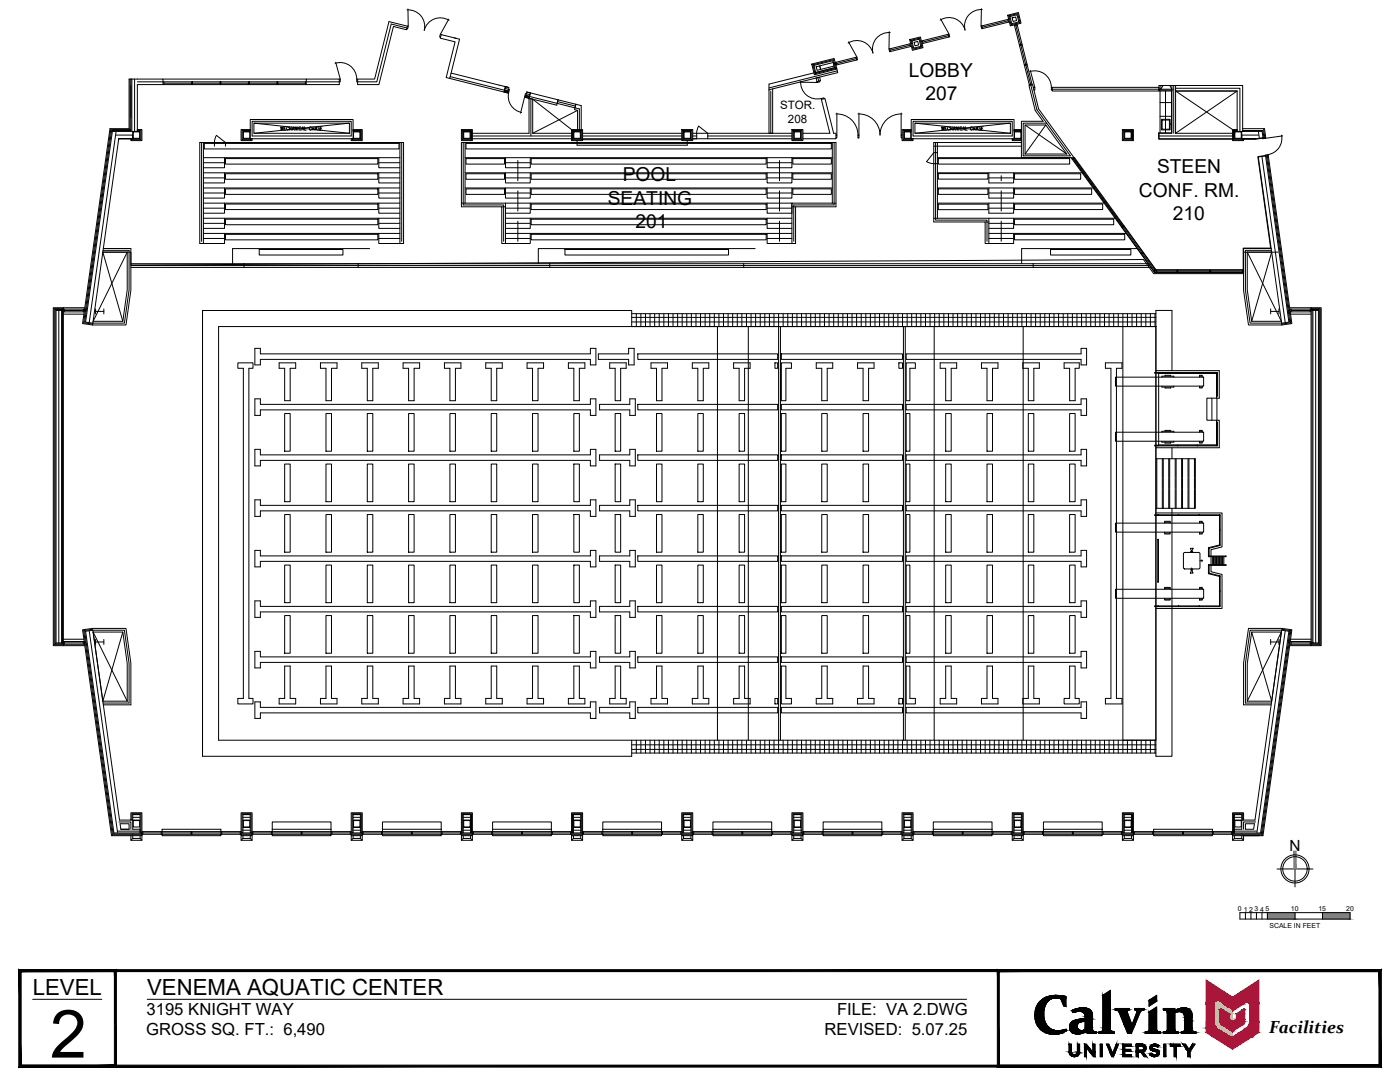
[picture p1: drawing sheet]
<svg xmlns="http://www.w3.org/2000/svg" width="279mm" height="216mm" viewBox="0 0 279 216" stroke-linecap="round" stroke-linejoin="round" font-family="sans-serif">
<defs><g id="words">
<text font-size="13.3" x="10" y="211">2</text>
<g font-size="4.4">
<text x="6.5" y="198.5">LEVEL</text>
<text x="29.4" y="198.5">VENEMA AQUATIC CENTER</text>
</g>
<g font-size="3.8">
<text x="181.3" y="15.3">LOBBY</text>
<text x="184.7" y="19.9">207</text>
<text x="230.9" y="34.6">STEEN</text>
<text x="121.3" y="40.8">SEATING</text>
<text x="124.3" y="36.2">POOL</text>
<text x="227.3" y="39.2">CONF. RM.</text>
<text x="126.8" y="45.4">201</text>
<text x="234.1" y="43.8">210</text>
</g>
<text font-size="3.5" x="253.3" y="206.2">Facilities</text>
<g font-size="3.3">
<text x="29.2" y="202.5">3195 KNIGHT WAY</text>
<text x="167.1" y="202.5">FILE: VA 2.DWG</text>
<text x="29.2" y="206.6">GROSS SQ. FT.: 6,490</text>
<text x="164.6" y="206.6">REVISED: 5.07.25</text>
</g>
<text font-size="3.1" x="257.3" y="169.8">N</text>
<g font-size="2.3">
<text x="155.7" y="21.7">STOR.</text>
<text x="157.2" y="24.5">208</text>
</g>
<g font-size="1.4">
<text x="247.1" y="181.9">0</text>
<text x="248.2" y="181.9">1</text>
<text x="249.3" y="181.9">2</text>
<text x="250.4" y="181.9">3</text>
<text x="251.5" y="181.9">4</text>
<text x="252.6" y="181.9">5</text>
<text x="253.3" y="185.1">SCALE IN FEET</text>
<text x="257.6" y="181.9">10</text>
<text x="263.1" y="181.9">15</text>
<text x="268.7" y="181.9">20</text>
</g>
</g></defs>
<!-- layer: 0 -->
<g fill="none" stroke="#000" stroke-width=".2">
<path d="M255.6 173.4h5.6M258.4 173.4v2.8M247.4 182.1h22v1.3h-22zM248.5 182.1v1.3M249.7 182.1v1.3M250.8 182.1v1.3M251.9 182.1v1.3M252.9 182.1v1.3M258.4 182.1v1.3M263.9 182.1v1.3"/>
<circle cx="258.4" cy="173.4" r="2.81"/>
<circle cx="258.4" cy="173.4" r="2.44"/>
</g>
<g fill="#808080" stroke="#808080" stroke-width=".2">
<path d="M258.2 169.8v3.6h.5zM258.2 169.8h.5v3.6z"/>
<path d="M261.2 173.3v.1l.8-.1zM261.2 173.4l.8-.1v.1z"/>
<path d="M258.4 176.2l.1 .7v-.7zM258.4 176.2l.1 .7h-.1z"/>
<path d="M254.9 173.4h.7v-.1zM254.9 173.3h.7l-.7 .1z"/>
<path d="M263.9 182.1l5.5 1.3v-1.3zM263.9 182.1l5.5 1.3h-5.5z"/>
<path d="M252.9 182.1l5.5 1.3v-1.3zM252.9 182.1l5.5 1.3h-5.5z"/>
</g>
<!-- layer: A-TEXT -->
<path d="M20.5 50.3h5.6v2.6l202.1-1.1 2.1 2.8h17.9v-4.3h6.9M24.1 165.5h1.7" fill="none" stroke="#000" stroke-width=".2"/>
<!-- layer: ZOB25-0677 - A-Ex Walls -->
<g fill="none" stroke="#000" stroke-width=".2">
<path d="M89.8 15.7l11.5 2.8M89.9 15.3l11.5 2.9M90 14.6l9.6 2.4M100 17.1l1.2 .3M100.9 17.3l-.3 1.1M104.9 19.4l6.2 1.6M105 19.1l6.2 1.5M105.1 18.4l6.3 1.5M105.8 18.5l-.2 1.1M166.6 13.5l-13.1 3.3M167.1 14.1l-13.6 3.4M167.2 14.5l-13.7 3.4"/>
<path d="M114.7 21.9l.6 .1v3.9M114.7 21.5l.9 .2v4.2M114.9 20.8l1.1 .3v4.8M115.2 28.1v.9h21.9v-.9M116.3 27.9h19.8"/>
</g>
<!-- layer: ZOB25-0677 - A-Acc -->
<g fill="none" stroke="#000" stroke-width=".2">
<path d="M32.5 16.3h.2v.6h-.2M32.5 15.8h28.6M32.7 16.9h5.5M32.7 16.6h5.5M32.7 16.3h5.5M38.2 16.3h.2v.6h-.2zM38.4 16.9h5.5M38.4 16.6h5.5M38.4 16.3h5.5M43.9 16.3h.2v.6h-.2zM44.1 16.9h5.5M44.1 16.6h5.5"/>
<path d="M44.1 16.3h5.5M49.6 16.3h.2v.6h-.2zM49.8 16.9h5.5M49.8 16.6h5.5M49.8 16.3h5.5M55.3 16.3h.1v.6h-.1zM55.4 16.9h5.5M55.4 16.6h5.5M55.4 16.3h5.5M61.1 16.3h-.2v.6h.2M66.9 12.6a3.3 3.3 0 0 1 4.3 3.2M67 12.4l.9 3.4"/>
<path d="M67.7 15.8h.2v.5h-.2M71.4 15.8h-.2v.5h.2M81.2 2a3.3 3.3 0 0 1 3.5 4.1M81.4 1.8l.1 3.5-.2-.1M81.5 5.3l-.2 .5h-.1M88.1 6.9h-.2l-.2 .5h.2M89.6 3.8l-1.7 3.1M89.6 4.1a3.3 3.3 0 0 0-4.9 2M101.5 17.8l.2 .1-.2 .5h-.1M101.5 18.4a3.3 3.3 0 0 0 2.6 4M104.7 19.2l-.8 3.4M105.1 18.7h-.2l-.2 .5 .2 .1"/>
<path d="M159.6 16.4l3.5 .1M159.8 16.2a3.3 3.3 0 0 0 4.1 3.5M163.6 16.2v.1l-.5 .2-.1-.2M164.5 19.7l-.1-.2-.5 .2v.1M166.7 12.5l.2-.1 .1 .6h-.2zM166.9 12.4l3.9-1 .2 .6-4 1M169.3 8.4l1.7 3M170.8 11.4h.2l.1 .5-.1 .1M170.9 11.7l-4 1M177.4 9.8l.1 .5h.2M177.5 6.3l-.1 3.5 .2-.1M177.6 9.7l.1 .6"/>
<path d="M177.7 6.5a3.3 3.3 0 0 0-3.5 4.1 3.3 3.3 0 0 0-4.9-2M181.6 8.8l-4 .9M181.6 9l-3.9 1M181.7 9.3l-4 1M181.7 8.7l-.1 .1 .1 .5 .2-.1M183.9 8.2l.2-.1 .1 .6h-.2M187.7 3.8l1.7 3M189.2 6.8h.2l.1 .5-.2 .1zM189.2 6.8l-5.1 1.3M189.3 7.1l-5.2 1.3M189.3 7.4l-5.1 1.3M195.8 5.2l.1 .5h.2"/>
<path d="M195.9 1.7l-.1 3.5h.2M196 5.2l.1 .5M196 1.9a3.3 3.3 0 0 0-3.4 4.1 3.3 3.3 0 0 0-5-2M201.1 3.9l-5.1 1.3M201.2 4.1l-5.2 1.3M201.3 4.4l-5.2 1.3M201.3 3.8l-.2 .1 .2 .5h.1M202.5 5.1l.9 3.8M202.7 5.1l1 3.8M203 4.8v.2l-.5 .1-.1-.1M203 5l1 3.8M203.4 8.9l.6-.1v.2l-.5 .1z"/>
<path d="M203.5 9.1l.9 3.8M203.7 9l1 3.8M204 9l1 3.8M204.4 12.9l.6-.1v.2l-.5 .1zM204.5 13.1l.9 3.8M204.7 13l1 3.8M205 13l.9 3.7M205.5 14.3a3.3 3.3 0 0 1 4.3 3.1M205.6 14.1l.9 3.3M206 16.9l-.1-.2-.5 .2 .1 .2M206.2 17.4h.3v.6h-.2M210 17.4h-.2v.6h.2"/>
<path d="M232.1 17.1l-.4 .7M233.4 17.1l.5 .7M234.6 18.2l11.4 7.7M246.9 18.2l-12.3 8.4M40.6 38.5h4.2M40.6 35.5h4.2M40.6 32.5h4.2M40.8 28.6h38.8v1.1h-38.8zM42.8 29.2v-1.1l.4-1.1 1.8 1.4v.8M44.8 37.5v2h-4.2M44.8 34.5v2h-4.2M44.8 31.5v2h-4.2"/>
<path d="M45 37.7h30.4v1.1h-30.4zM45 34.7h30.4v1.1h-30.4zM45 31.6h30.4v1.1h-30.4zM50.7 24.6l19 2M69.7 24.6l-19 2M75.6 37.5v2h4.2M75.6 34.5v2h4.2M75.6 31.5v2h4.2M75.6 38.5h4.2M75.6 35.5h4.2M75.6 32.5h4.2M93 34.7h7.7v1.1h-7.7z"/>
<path d="M93 37.7h7.7v1.1h-7.7zM93 28.6h72.9v1.1h-72.9zM93 31.6h7.7v1.1h-7.7zM100.9 34.5v2h4.9v-2M100.9 37.5v2h4.9v-2M100.9 31.5v2h4.9v-2M100.9 38.5h4.9M100.9 35.5h4.9M100.9 32.5h4.9M106 37.7h46.9v1.1h-46.9zM106 34.7h46.9v1.1h-46.9zM106 31.6h46.9v1.1h-46.9z"/>
<path d="M139 26.6h2.2M139.4 25.2l1.8 1.4v1.1h-2.2l.1-1.5zM153.1 34.5v2h4.9v-2M153.1 37.5v2h4.9v-2M153.1 31.5v2h4.9v-2M153.1 38.5h4.9M153.1 35.5h4.9M153.1 32.5h4.9M158.2 34.7h7.7v1.1h-7.7zM158.2 37.7h7.7v1.1h-7.7zM158.2 31.6h7.7v1.1h-7.7zM166.8 22.7a4.2 4.2 0 0 1 4.4 4.3h.2v.5h-.2"/>
<path d="M166.8 27h.2v.5h-.2M167 22.6v4.4M171.2 22.7a4.2 4.2 0 0 1 4.4 4.3 4.2 4.2 0 0 1 4.4-4.3M171.4 22.6v4.4h-.2v.5h.2M179.8 22.6v4.4M180 27h-.2v.5h.2M182.6 24.6l19 2M184.9 32.3l1.1 .3h1.1M186.4 29.2h17.4M187.1 30.5h-.7l-1.5 1.8M187.3 37.7h9.9v1.1h-9.9zM187.3 34.6h9.9v1.1h-9.9z"/>
<path d="M187.3 31.6h26.2v1.1h-26.2zM197.3 38.5h5M197.3 35.5h5M201.6 24.6l-19 2M202.3 37.5v2h-5M202.3 34.5v2h-5M202.5 37.7h15.4v1.1h-15.4zM202.5 34.7h13.2v1.1h-13.2zM204.6 24.9l8.3 5.8M208.7 24.9l-4.1 5.8M252.5 27.4v.2l-.5 .1v-.2M253 31.1v-.2h-.5v.2"/>
<path d="M255.8 27a3.3 3.3 0 0 1-2.8 3.9M256 27.1l-3.5 .5M20.5 50.3l4 13.8M25.4 50.3l-6.8 13.8M26.1 53h203.3M26.1 53.4h22.6M40.6 47.6h4.2M40.6 44.6h4.2M40.6 41.5h4.2M44.8 46.6v2h-4.2M44.8 43.6v2h-4.2M44.8 40.5v2h-4.2"/>
<path d="M45 46.8h30.4v1.1h-30.4zM45 43.7h30.4v1.1h-30.4zM45 40.7h30.4v1.1h-30.4zM46.4 49.6h27.4M51.7 49.8h16.7v1.1h-16.7zM71.5 53.4h38.2M75.6 46.6v2h4.2M75.6 43.6v2h4.2M75.6 40.5v2h4.2M75.6 47.6h4.2M75.6 44.6h4.2M75.6 41.5h4.2"/>
<path d="M100.9 47.6h4.9M100.9 44.6h4.9M100.9 41.5h4.9M105.8 46.6v2h-4.9M105.8 43.6v2h-4.9M105.8 40.5v2h-4.9M106 46.8h46.9v1.1h-46.9zM106 43.7h46.9v1.1h-46.9zM106 40.7h46.9v1.1h-46.9zM112.7 49.8h32.7v1.1h-32.7zM148.4 53.4h57.8M150.7 49.6h-43.3v3"/>
<path d="M153.1 46.6v2h4.9M153.1 43.6v2h4.9M153.1 40.5v2h4.9M153.1 47.6h4.9M153.1 44.6h4.9M153.1 41.5h4.9M187.3 40.7h9.9v1.1h-9.9zM197.3 47.6h5M197.3 44.6h5M197.3 41.5h5M202.3 46.6v2h-5M202.3 43.6v2h-5"/>
<path d="M202.3 40.5v2h-5M202.5 46.8h22v1.1h-22zM202.5 43.7h19.8v1.1h-19.8zM202.5 40.7h17.6v1.1h-17.6zM209.7 49.8h16v1.1h-16zM223.8 45.3l6.6 9.1h17.8M224 45.4l3.7 5.2M224.2 45.3l3.7 5.2M224.2 45l.1 .2-.3 .2-.1-.1M224.3 45l6.4 8.8h17.4M224.3 45.2l3.8 5.1M226.9 49.6h-23v3"/>
<path d="M227.7 50.6l.4-.3 .1 .2-.4 .2zM227.8 50.7l2.4 3.3M228 50.6l2.4 3.3M228.2 50.5l2.4 3.3M230.2 54l.4-.2 .1 .1-.4 .2zM230.8 53.9v.4h-.1v-.4h4.2M230.8 54.1h4.1M230.8 54.3h4.1M234.9 53.9h.2v.4h-.2zM235.1 54.1h6.3M235.1 54.3h6.3M235.1 53.9h6.3"/>
<path d="M241.4 53.9h.2v.4h-.2zM241.6 53.9h6.6v.4h-.2v-.4M241.6 54.1h6.4M241.6 54.3h6.4M248.9 50.3l6.8 13.8M253.8 50.3l-4 13.8M12.6 61.7h.2v.5h-.2M12.6 62.7h4.1M12.6 61.4h4.3M12.8 62h3.8M12.8 62.2h3.8M12.8 61.7h3.8"/>
<path d="M16.9 61.7h-.3v.5h.2M126.1 64.2h104.6M126.1 62.6h104.6M127 62.6v2.6M127.9 62.6v2.6M128.8 62.6v2.6M129.7 62.6v2.6M130.7 62.6v2.6M131.6 62.6v2.6M132.5 62.6v2.6M133.4 62.6v2.6M134.3 62.6v2.6"/>
<path d="M135.2 62.6v2.6M136.1 62.6v2.6M137.1 62.6v2.6M138 62.6v2.6M138.9 62.6v2.6M139.8 62.6v2.6M140.7 62.6v2.6M141.6 62.6v2.6M142.6 62.6v2.6M143.5 62.6v2.6M144.4 62.6v2.6M145.3 62.6v2.6"/>
<path d="M146.2 62.6v2.6M147.1 62.6v2.6M148.1 62.6v2.6M149 62.6v2.6M149.9 62.6v2.6M150.8 62.6v2.6M151.7 62.6v2.6M152.6 62.6v2.6M153.6 62.6v2.6M154.5 62.6v2.6M155.4 62.6v2.6M156.3 62.6v2.6"/>
<path d="M157.2 62.6v2.6M158.1 62.6v2.6M159 62.6v2.6M160 62.6v2.6M160.9 62.6v2.6M161.8 62.6v2.6M162.7 62.6v2.6M163.6 62.6v2.6M164.5 62.6v2.6M165.5 62.6v2.6M166.4 62.6v2.6M167.3 62.6v2.6"/>
<path d="M168.2 62.6v2.6M169.1 62.6v2.6M170 62.6v2.6M171 62.6v2.6M171.9 62.6v2.6M172.8 62.6v2.6M173.7 62.6v2.6M174.6 62.6v2.6M175.5 62.6v2.6M176.5 62.6v2.6M177.4 62.6v2.6M178.3 62.6v2.6"/>
<path d="M179.2 62.6v2.6M180.1 62.6v2.6M181 62.6v2.6M181.9 62.6v2.6M182.9 62.6v2.6M183.8 62.6v2.6M184.7 62.6v2.6M185.6 62.6v2.6M186.5 62.6v2.6M187.4 62.6v2.6M188.4 62.6v2.6M189.3 62.6v2.6"/>
<path d="M190.2 62.6v2.6M191.1 62.6v2.6M192 62.6v2.6M192.9 62.6v2.6M193.9 62.6v2.6M194.8 62.6v2.6M195.7 62.6v2.6M196.6 62.6v2.6M197.5 62.6v2.6M198.4 62.6v2.6M199.4 62.6v2.6M200.3 62.6v2.6"/>
<path d="M201.2 62.6v2.6M202.1 62.6v2.6M203 62.6v2.6M203.9 62.6v2.6M204.9 62.6v2.6M205.8 62.6v2.6M206.7 62.6v2.6M207.6 62.6v2.6M208.5 62.6v2.6M209.4 62.6v2.6M210.3 62.6v2.6M211.3 62.6v2.6"/>
<path d="M212.2 62.6v2.6M213.1 62.6v2.6M214 62.6v2.6M214.9 62.6v2.6M215.8 62.6v2.6M216.8 62.6v2.6M217.7 62.6v2.6M218.6 62.6v2.6M219.5 62.6v2.6M220.4 62.6v2.6M221.3 62.6v2.6M222.3 62.6v2.6"/>
<path d="M222.6 75.3h17.6v1.7h-17.6zM223.2 62.6v2.6M224.1 65.2h6.6v82.5h-6.6zM224.1 62.6v2.6M225 62.6v2.6M225.9 62.6v2.6M226.8 62.6v2.6M227.8 62.6v2.6M228.7 62.6v2.6M229.6 62.6v2.6M230.5 62.6v2.6M230.7 74h12.6v5.4h-2.4v4.5h2.4v5.4h-12.6"/>
<path d="M230.7 65.2h-104.6v-3.2h-85.7v88.9h85.7v-3.2M230.7 61.9h3.2v12M230.7 65.2h-187.1v82.5h187.1M230.7 63.3h-104.6M231.9 75.3v-.2h2.4v.2M231.9 77v.2h2.4v-.2M232.5 75.1v-.2h1.1v.2M232.5 77.2v.2h1.1v-.2M239.4 75.3v-.4h.5v.4M239.4 77v.4h.5v-.4M239.4 75.1h.5M239.4 77.2h.5"/>
<path d="M241.9 79.4v4.5M242.8 79.4v-4.9h-11.6v14.3h11.6v-4.9M242.9 79.4v4.5M242.9 74.3l-12.5 .1 12.4 .1v4.5M243 74.4v4.6M257.4 61.4h4.3M257.4 61.7h.3v.5h-.2M257.6 62.7h4.1M257.7 62h3.8M257.7 62.2h3.8M257.7 61.7h3.8M261.7 61.7h-.2v.5h.2"/>
<path d="M222.6 86.2h17.6v1.8h-17.6zM231.9 86.2v-.1h2.4v.1M231.9 88v.2h2.4v-.2M232.5 86.1v-.2h1.1v.2M232.5 88.2v.2h1.1v-.2M233.9 89.3v2.2M239.4 86.2v-.3h.5v.3M239.4 88v.4h.5v-.4M239.4 86.1h.5M239.4 88.2h.5M242.8 84.3v4.5l-12.4 .1 12.5 .1M243 84.3v4.6"/>
<path d="M222.6 104.4h17.6v1.8h-17.6zM222.6 117.6h17.6v1.8h-17.6zM230.5 102.9h12.9v5.8l-2.2 .6M230.7 102.4h13.2v6.7l-2.2 .6v1.2M231.1 107.7v8.4M231.2 107.7v8.4M232.4 106.2v.4h1.1v-.4M232.4 119.4v.3h1.1v-.3M232.4 106.4h1.1M232.4 104.2h1.1M232.4 104.4v-.4h1.1v.4M232.4 117.6v-.4h1.1v.4"/>
<path d="M232.4 119.6h1.1M232.4 117.4h1.1M233.9 101.4v49.5h-3.2M236.2 110.4l.2-.2h2.9l.2 .2v2.9l-.2 .2h-2.9l-.2-.2zM237.6 109.4h.5l-.3 .6zM237.6 110.2v-.2h.4v.2M237.8 110.2h.1M239.4 106.2v.4h.5v-.4M239.4 104.4v-.4h.5v.4M239.4 119.4v.3h.5v-.3M239.4 117.6v-.4h.5v.4M239.4 106.4h.5"/>
<path d="M239.4 104.2h.5M239.4 119.6h.5M239.4 117.4h.5M239.5 111.9h.5M239.9 111.7v.4M241.2 109.3v1.7M241.2 112.8v1.6M241.2 114.5l2.2 .5v5.9l-13 .1h13M241.2 112.7h3.5l-.1 .1h-3.3v1.6l2.2 .5M241.7 112.8v1.3l2.2 .5v6.8h-13.2M241.7 111.1v1.6M242 111.1v1.6"/>
<path d="M242.2 111.1v1.6M242.3 111.1v1.6M242.5 111.1v1.6M242.8 111.1v1.6M243.1 111.1v1.6M243.4 111.1v1.6M243.4 102.7h-12.9v.1M243.5 108.9l-2.2 .5v1.5h3.3M243.5 102.8v6M243.5 115v6M243.7 111.1v1.6M243.9 111.1v1.6"/>
<path d="M244 111.1v1.6M244.2 111.1v1.6M244.6 110.9v.2h-3.4M12.6 128h.2v.6h-.2M12.6 127.6h4.1M12.6 128.8h4.3M12.8 128h3.8M12.8 128.3h3.8M12.8 128.6h3.8M16.8 128h-.2v.6h.3M18.6 126.1l6.8 13.8M24.5 126.1l-4 13.8"/>
<path d="M249.8 126.1l4 13.8M255.7 126.1l-6.8 13.8M257.4 128.8h4.3M257.5 128h.2v.6h-.3M257.6 127.6h4.1M257.7 128h3.8M257.7 128.3h3.8M257.7 128.6h3.8M261.7 128h-.2v.6h.2M126.1 148.6h104.6M126.1 149.5h104.6M126.1 150.3h104.6"/>
<path d="M127 147.7v2.6M127.9 147.7v2.6M128.8 147.7v2.6M129.7 147.7v2.6M130.7 147.7v2.6M131.6 147.7v2.6M132.5 147.7v2.6M133.4 147.7v2.6M134.3 147.7v2.6M135.2 147.7v2.6M136.1 147.7v2.6M137.1 147.7v2.6"/>
<path d="M138 147.7v2.6M138.9 147.7v2.6M139.8 147.7v2.6M140.7 147.7v2.6M141.6 147.7v2.6M142.6 147.7v2.6M143.5 147.7v2.6M144.4 147.7v2.6M145.3 147.7v2.6M146.2 147.7v2.6M147.1 147.7v2.6M148.1 147.7v2.6"/>
<path d="M149 147.7v2.6M149.9 147.7v2.6M150.8 147.7v2.6M151.7 147.7v2.6M152.6 147.7v2.6M153.6 147.7v2.6M154.5 147.7v2.6M155.4 147.7v2.6M156.3 147.7v2.6M157.2 147.7v2.6M158.1 147.7v2.6M159 147.7v2.6"/>
<path d="M160 147.7v2.6M160.9 147.7v2.6M161.8 147.7v2.6M162.7 147.7v2.6M163.6 147.7v2.6M164.5 147.7v2.6M165.5 147.7v2.6M166.4 147.7v2.6M167.3 147.7v2.6M168.2 147.7v2.6M169.1 147.7v2.6M170 147.7v2.6"/>
<path d="M171 147.7v2.6M171.9 147.7v2.6M172.8 147.7v2.6M173.7 147.7v2.6M174.6 147.7v2.6M175.5 147.7v2.6M176.5 147.7v2.6M177.4 147.7v2.6M178.3 147.7v2.6M179.2 147.7v2.6M180.1 147.7v2.6M181 147.7v2.6"/>
<path d="M181.9 147.7v2.6M182.9 147.7v2.6M183.8 147.7v2.6M184.7 147.7v2.6M185.6 147.7v2.6M186.5 147.7v2.6M187.4 147.7v2.6M188.4 147.7v2.6M189.3 147.7v2.6M190.2 147.7v2.6M191.1 147.7v2.6M192 147.7v2.6"/>
<path d="M192.9 147.7v2.6M193.9 147.7v2.6M194.8 147.7v2.6M195.7 147.7v2.6M196.6 147.7v2.6M197.5 147.7v2.6M198.4 147.7v2.6M199.4 147.7v2.6M200.3 147.7v2.6M201.2 147.7v2.6M202.1 147.7v2.6M203 147.7v2.6"/>
<path d="M203.9 147.7v2.6M204.9 147.7v2.6M205.8 147.7v2.6M206.7 147.7v2.6M207.6 147.7v2.6M208.5 147.7v2.6M209.4 147.7v2.6M210.3 147.7v2.6M211.3 147.7v2.6M212.2 147.7v2.6M213.1 147.7v2.6M214 147.7v2.6"/>
<path d="M214.9 147.7v2.6M215.8 147.7v2.6M216.8 147.7v2.6M217.7 147.7v2.6M218.6 147.7v2.6M219.5 147.7v2.6M220.4 147.7v2.6M221.3 147.7v2.6M222.3 147.7v2.6M223.2 147.7v2.6M224.1 147.7v2.6M225 147.7v2.6"/>
<path d="M225.9 147.7v2.6M226.8 147.7v2.6M227.8 147.7v2.6M228.7 147.7v2.6M229.6 147.7v2.6M230.5 147.7v2.6M28.3 165.9h.2v.6h-.2M28.3 166.2v.2M28.5 166.2h3.7M28.5 165.9h3.7M28.5 166.5h3.7M32.4 165.9h-.2v.6h.2"/>
<path d="M32.4 166.2h5.7M32.4 165.9h5.7M32.4 166.5h5.7M32.4 165.9v.6M38.1 165.9h.2v.6h-.2zM38.3 166.2h5.8M38.3 165.9h5.8v.6h-5.8M48.1 166.2v.2M50.3 165.9h.2v.6h-.2M50.3 166.2v.2M50.5 166.2h3.7M50.5 165.9h3.7"/>
<path d="M50.5 166.5h3.7M54.3 165.9h-.1v.6h.1M54.3 166.2h5.8M54.3 165.9h5.8M54.3 166.5h5.8M54.3 165.9v.6M60.1 165.9h.2v.6h-.2zM60.3 166.2h5.8M60.3 165.9h5.8v.6h-5.8M72.3 165.9h.2v.6h-.2M72.3 166.2v.2M72.5 166.2h3.6"/>
<path d="M72.5 165.9h3.6M72.5 166.5h3.6M76.3 165.9h-.2v.6h.2M76.3 166.2h5.8M76.3 165.9h5.8M76.3 166.5h5.8M76.3 165.9v.6M82.1 165.9h.2v.6h-.2zM82.3 166.2h5.8M82.3 165.9h5.8v.6h-5.8M94.3 165.9h.2v.6h-.2M94.3 166.2v.2"/>
<path d="M94.5 166.2h3.6M94.5 165.9h3.6M94.5 166.5h3.6M98.3 165.9h-.2v.6h.2M98.3 166.2h5.8M98.3 165.9h5.8M98.3 166.5h5.8M98.3 165.9v.6M104.1 165.9h.2v.6h-.2zM104.3 166.2h5.7M104.3 165.9h5.7v.6h-5.7M116.3 165.9h.1v.6h-.1"/>
<path d="M116.3 166.2v.2M116.4 166.2h3.7M116.4 165.9h3.7M116.4 166.5h3.7M120.3 165.9h-.2v.6h.2M120.3 166.2h5.8M120.3 165.9h5.8M120.3 166.5h5.8M120.3 165.9v.6M126.1 165.9h.1v.6h-.1zM126.2 166.2h5.8M126.2 165.9h5.8v.6h-5.8"/>
<path d="M138.3 165.9h.1v.6h-.1M138.3 166.2v.2M138.4 166.2h3.7M138.4 165.9h3.7M138.4 166.5h3.7M142.3 165.9h-.2v.6h.2M142.3 166.2h5.8M142.3 165.9h5.8M142.3 166.5h5.8M142.3 165.9v.6M148.1 165.9h.1v.6h-.1zM148.2 166.2h5.8"/>
<path d="M148.2 165.9h5.8v.6h-5.8M160.2 165.9h.2v.6h-.2M160.2 166.2v.2M160.4 166.2h3.7M160.4 165.9h3.7M160.4 166.5h3.7M164.3 165.9h-.2v.6h.2M164.3 166.2h5.7M164.3 165.9h5.7M164.3 166.5h5.7M164.3 165.9v.6M170 165.9h.2v.6h-.2z"/>
<path d="M170.2 166.2h5.8M170.2 165.9h5.8v.6h-5.8M182.2 165.9h.2v.6h-.2M182.2 166.2v.2M182.4 166.2h3.7M182.4 165.9h3.7M182.4 166.5h3.7M186.3 165.9h-.2v.6h.2M186.3 166.2h5.7M186.3 165.9h5.7M186.3 166.5h5.7M186.3 165.9v.6"/>
<path d="M192 165.9h.2v.6h-.2zM192.2 166.2h5.8M192.2 165.9h5.8v.6h-5.8M204.2 165.9h.2v.6h-.2M204.2 166.2v.2M204.4 166.2h3.7M204.4 165.9h3.7M204.4 166.5h3.7M208.2 165.9h-.1v.6h.1M208.2 166.2h5.8M208.2 165.9h5.8M208.2 166.5h5.8"/>
<path d="M208.2 165.9v.6M214 165.9h.2v.6h-.2zM214.2 166.2h5.8M214.2 165.9h5.8v.6h-5.8M226.2 165.9h.2v.6h-.2M226.2 166.2v.2M226.4 166.2h3.6M226.4 165.9h3.6M226.4 166.5h3.6M230.2 165.9h-.2v.6h.2M230.2 166.2h5.8M230.2 165.9h5.8"/>
<path d="M230.2 166.5h5.8M230.2 165.9v.6M236 165.9h.2v.6h-.2zM236.2 166.2h5.8M236.2 165.9h5.8v.6h-5.8M246 166.2v.2"/>
<circle cx="231.1" cy="74.4" r=".07"/>
<circle cx="235" cy="74.4" r=".07"/>
<circle cx="239" cy="74.4" r=".07"/>
<circle cx="242.9" cy="74.4" r=".07"/>
<circle cx="242.9" cy="79" r=".07"/>
<circle cx="231.1" cy="88.9" r=".07"/>
<circle cx="235" cy="88.9" r=".07"/>
<circle cx="239" cy="88.9" r=".07"/>
<circle cx="242.9" cy="88.9" r=".07"/>
<circle cx="242.9" cy="84.3" r=".07"/>
<circle cx="231.1" cy="107.7" r=".07"/>
<circle cx="231.1" cy="116.1" r=".07"/>
<circle cx="231.1" cy="102.8" r=".07"/>
<circle cx="235.2" cy="102.8" r=".07"/>
<circle cx="239.3" cy="102.8" r=".07"/>
<circle cx="241.2" cy="114.4" r=".07"/>
<circle cx="241.2" cy="111" r=".07"/>
<circle cx="241.2" cy="109.3" r=".07"/>
<circle cx="241.2" cy="112.7" r=".07"/>
<circle cx="243.4" cy="118" r=".07"/>
<circle cx="243.4" cy="108.8" r=".07"/>
<circle cx="243.4" cy="115" r=".07"/>
<circle cx="243.4" cy="102.8" r=".07"/>
<circle cx="243.4" cy="105.8" r=".07"/>
<circle cx="231.1" cy="121" r=".07"/>
<circle cx="235.2" cy="121" r=".07"/>
<circle cx="239.3" cy="121" r=".07"/>
<circle cx="243.4" cy="121" r=".07"/>
</g>
<!-- layer: ZOB25-0677 - A-Walls -->
<g fill="none" stroke="#000" stroke-width=".2">
<path d="M26.1 15.8v10.2h-3.8l-5.1 35.9h-.3l-.1 .1 .4 .1-.3 2.2 1.6 .2M26.3 15.8v10.4M61.1 15.8h6.6v1.1h-6.6zM77.6 4.3l3.7 .9-.2 .7-2.6-.6-2.9 11.6h-4.2v-1.1h3.4zM88.1 6.9l3.6 .9-1.9 7.9-.8-.2 1.8-7.1-2.9-.8zM90.6 7.6h.4M99.6 17l.4 .1M100.6 17.2l.7 .2M100.7 18l.7 .2-.1 .3-.7-.1zM100.9 17.3l.7 .2-.2 .7-.7-.2zM105 19.1l.7 .2-.1 .3-.7-.2zM105.1 18.4l.7 .1-.1 .8-.7-.2z"/>
<path d="M106.3 19.8l-.7-.2v7h-11.3M106.3 19.8v6.8M106.3 19.8l7.8 6.1M111.4 19.9l3.5 .9-.2 .7-3.5-.9zM153.5 16.8v9.8h.7v-8.9M162 12.8l4.5-1.1 .5 2.1-4.5 1.1zM162.4 13l3.8-.9 .4 1.4-3.8 1zM162.9 15.6l.7-.2 .2 .7-.8 .2zM163.1 13.3h-.2M163.6 13.1l2.7-.6 .2 .7-2.7 .7zM166.9 13.4l.3 1.1M181.5 7.9l2.2-.5 .5 2.1-2.1 .5z"/>
<path d="M182 8.2l1.4-.4 .4 1.4-1.4 .4zM201.1 3l2.1-.5 .6 2.1-2.2 .6zM201.5 3.3l1.5-.4 .3 1.5-1.4 .3zM205.4 17.1l.7-.2 1.2 4.8 7 9.8h-10.5v-7.3h4.4l-1.6-2.2zM210 17.4h21.3v.8h-21.3zM231.5 18.2v8.3M231.7 17.1v.7h-.4h2.6v.4h-2.6v-1.1h16.7v9.1M232.6 18.2v8.3M233.8 18.2v8.3h-2.6v1.3h14.8M233.9 17.1v9.5h-2.6v1.1h14.7M234.6 17.1v1.1h12.3v8h5l.2 1.3M246.9 18.2h-12.3v8.4h11.4"/>
<path d="M23.7 27.7h2.8h-2.8l-5.2 36.8M26.5 26.2v1.5M27.4 25.9h.9v2.2h-2.2v-.4h1.9v-1.5h-.6zM27.4 26.2v-9.3h5.1v-1.1h-6.7v9.9h-3.9l-5 36.2M27.4 26.2h-5l-5.3 38.1M40.2 28.4v19.8M40.6 28.4v20.2h-.7v-20.2h40.6v20.2h-.7v-20.2M40.6 37.5h39.2M40.6 34.5h39.2M40.6 31.5h39.2M48.1 25.9h1.8v.3h-1.4v1.5h1.8v.4h-2.2zM49.9 23.8h20.6v3.9h-20.6z"/>
<path d="M50.7 24.6h19v2h-19zM70.5 25.9h1.8v2.2h-2.2v-.4h1.8v-1.5h-1.4zM80.2 28.4v19.8M92.1 25.9h2.2v2.2h-2.2zM92.4 28.4v12.5h8.1v7.3M92.4 26.2h1.5v1.5h-1.5zM92.8 37.5h73.3M92.8 34.5h73.3M92.8 31.5h73.3M92.8 28.4v12.1M94.3 27.7h19.8M103.3 32v4.1"/>
<path d="M103.3 38.1v4M106.3 26.6h7.8M114.1 25.9h2.2v2.2h-2.2zM114.4 26.2h1.5v1.5h-1.5zM115.3 22l-9 4.6M116.3 27.7h19.8M116.3 26.6h19.8M136.1 25.9h2.2v2.2h-2.2zM136.4 26.2h1.5v1.5h-1.5zM138.3 27.7h.7M138.3 26.6h.7M141.2 27.7h16.8"/>
<path d="M141.2 26.6h16.8M155.6 32v4.1M155.6 38.1v4M158 25.9h2.2v2.2h-2.2zM158.4 26.2h1.5v1.5h-1.5zM160.2 26.6h5.4l-1.7-6.8 .7-.1 1.8 6.9h.4v1.1h-6.6M166.1 28.4v12.1M166.5 28.4v12.5h-8.1v7.3M180 25.9h1.9v.3h-1.5v1.5h1.8v.4h-2.2zM182.6 24.6h19v2h-19zM186.4 28.4h17.4M186.7 28.4v15.5h10.3v4.3"/>
<path d="M187.1 37.5h31.1M187.1 34.5h28.9M187.1 31.5h26.4M199.8 35.1v1M199.8 38.1v4M202 27.7v.4h1.8v-.4h-21.9v-3.9h20.5v3.9M202.4 25.9h1.4v.3h-1.4zM204.6 24.9h4.1l4.2 5.8h-8.3zM213.8 31.5l.2 .2M214 31.7l.4-.3 9.9 13.6-.5 .3zM224 25.9h2.2v2.2h-2.2zM224.4 26.2h1.4v1.5h-1.4z"/>
<path d="M231.5 23.2h2.3M231.5 20.5h2.3M246 27h.3v.7h1.9v.4h-2.2zM246 25.9h.9v.3h-.6v.8h-.3zM247.8 26.2v1.5M248 25.7h4.4l.2 1.7-2 .3M248 26h4l.2 1.5M250.6 27.7h-2.8h2.8M252 27.6l-1.4 .2h-2.4M252.5 31.1l-1.5 .2 2.6 18.2h-5.5v4.4M252.6 31.1l4.6 33.2M252.8 31.1l4.3 30.8h.3l.1 .1-.4 .1 .3 2.2-1.6 .2"/>
<path d="M20.5 50.3h4.9v7.5l-.9 6.3h-5.9M20.6 49.6h5.5v8.3l-1 6.9h-6.6M26.1 52.6h203M40.6 43.6h39.2M40.6 46.6h39.2M40.6 40.5h39.2M46.4 49.6v3M48.7 52.6v.8h22.8v-.8M92.1 40.5h65.9M100.1 41.3h.8M100.9 40.5v8.1h-.8v-7.3h-8v-12.9h74.7v12.9h-8.8M100.9 43.6h57.1"/>
<path d="M100.9 46.6h57.1M103.3 44.1v4.1M109.7 52.6v.8h38.7v-.8M155.6 44.1v4.1M166.1 40.5h-8.1v8.1h.8v-7.3M166.1 40.5h.7M186.4 43.6h36.2M187.1 40.5h33.3M196.6 44.3h.7M197.3 43.6v5h-.7v-4.3h-10.2M197.3 46.6h27.4M199.8 44.1v4.1"/>
<path d="M206.2 52.6v.8h23.5M230.3 54.1l.4 .2M253.7 49.6h-5.5v8.3l1 6.9h6.6M253.8 50.3h-4.9v7.5l.9 6.3h5.9M10.6 61.4h2v.4h-1.6v66.7h1.6v.3h-2zM11.2 61.9h1.1v66.4h-1.1zM12.3 61.9h.3v66.4h-.3h.3v.2M12.6 61.8v.1M16.8 62l-.3 2.6 2 .2M18.5 64.5v.3M255.8 64.5v.3M257.4 61.9l-4.3-30.9-2 .3 4.7 33.2"/>
<path d="M257.5 62l.3 2.6-2 .2M261.7 61.4h2v67.4h-2v-.3h1.6v-66.7h-1.6zM261.7 61.8v.1M262 61.9h-.3v66.4h.3h-.3v.2M262 61.9h1.1v66.4h-1.1zM230.7 91.5h7.7M230.9 91.5v9.9M232 91.5v3.8M232 95.5v2M232 97.7v3.7M232.2 91.5v3.8M232.2 95.5v2"/>
<path d="M232.2 97.7v3.7M233.2 91.5v3.8M233.2 95.5v2M233.2 97.7v3.7M233.4 91.5v3.8M233.4 95.5v2M233.4 97.7v3.7M234.5 91.5v3.8M234.5 95.5v2M234.5 97.7v3.7M234.7 91.5v3.8M234.7 95.5v2"/>
<path d="M234.7 97.7v3.7M235.8 91.5v3.8M235.8 95.5v2M235.8 97.7v3.7M236 91.5v3.8M236 95.5v2M236 97.7v3.7M237.1 91.5v3.8M237.1 95.5v2M237.1 97.7v3.7M237.3 91.5v3.8M237.3 95.5v2"/>
<path d="M237.3 97.7v3.7M238.4 95.3v-3.8h.2v3.8M238.4 95.5v2M238.4 97.7v3.7M238.6 97.7v3.7h-.2M238.6 95.5v2M230.7 101.4h7.7M16.8 128.2l-.3-2.5 2-.3h6.6l1 6.9v8.3h-5.5M16.9 128.4l5.4 38.4h6M17.1 126l5.6 40.2h5.6v-4h-2.2v1.4h-2.2l-5.4-37.8-1.6 .2 .3 2.1-.4 .1 .1 .2 .3-.1 5.4 38.1h5.7v.4M18.6 126.1h5.9l.9 6.3v7.5h-4.9M249.8 126.1h5.9l-1.9 13.8h-4.9v-7.5z"/>
<path d="M257.2 126l-5.6 40.2h-5.6v-4h2.2v1.4h2.3l5.3-37.8 1.6 .2-.3 2.1 .4 .1-.1 .2-.3-.1-5.4 38.1h-5.7v.4M257.4 128.4l-5.3 38.4h-6.1M257.5 128.2l.3-2.5-2-.3h-6.6l-1 6.9v8.3h5.5M24 164.4h1.8v1.1h-1.7zM26.1 166.8v.9h2.2v-.9M26.1 163.6h1.9M26.5 162.5h1.5v3.7v-.7h-1.5zM26.5 166.8v.5h1.5v-.5M26.5 167.3l-.4 .4M26.5 162.5h1.5M28 167.3l.3 .4M32.4 166.5v.3h11.7v-.3"/>
<path d="M32.4 165.9v-.4h11.7v.4M48.1 162.2h2.2v4h-.4v-3.7h-1.4v3.7h-.4zM48.1 166.4h2.2v.4h-2.2zM48.1 166.8v.9h2.2v-.9M48.5 166.2h1.4M48.5 163.6h1.4M48.5 162.5h1.4M48.5 165.1h1.4M48.5 166.8v.5h1.4v-.5M48.5 167.3l-.4 .4M49.9 167.3l.4 .4M54.3 166.5v.3h11.8v-.3"/>
<path d="M54.3 165.5v-1.5h11.8v1.5M54.3 165.5h11.8M54.3 165.5v.4M66.1 165.5v.4M70.1 162.2h2.2v4h-.4v-3.7h-1.4v3.7h-.4zM70.1 166.4h2.2v.4h-2.2zM70.1 166.8v.9h2.2v-.9M70.5 166.8v.5h1.4v-.5M70.5 166.2h1.4M70.5 163.6h1.4M70.5 162.5h1.4M70.5 165.1h1.4"/>
<path d="M70.5 167.3l-.4 .4M71.9 167.3l.4 .4M76.3 166.5v.3h11.8v-.3M76.3 165.5v-1.5h11.8v1.5M76.3 165.5h11.8M76.3 165.5v.4M88.1 165.5v.4M92.1 162.2h2.2v4h-.4v-3.7h-1.5v3.7h-.3zM92.1 166.4h2.2v.4h-2.2zM92.1 166.8v.9h2.2v-.9M92.4 166.8v.5h1.5v-.5M92.4 166.2h1.5"/>
<path d="M92.4 163.6h1.5M92.4 162.5h1.5M92.4 165.1h1.5M92.4 167.3l-.3 .4M93.9 167.3l.4 .4M98.3 166.5v.3h11.7v-.3M98.3 165.5v-1.5h11.7v1.5M98.3 165.5h11.7M98.3 165.5v.4M110 165.5v.4M114.1 162.2h2.2v4h-.4v-3.7h-1.5v3.7h-.3zM114.1 166.4h2.2v.4h-2.2z"/>
<path d="M114.1 166.8v.9h2.2v-.9M114.4 166.8v.5h1.5v-.5M114.4 166.2h1.5M114.4 163.6h1.5M114.4 162.5h1.5M114.4 165.1h1.5M114.4 167.3l-.3 .4M115.9 167.3l.4 .4M120.3 166.5v.3h11.7v-.3M120.3 165.5v-1.5h11.7v1.5M120.3 165.5h11.7M120.3 165.5v.4"/>
<path d="M132 165.5v.4M136 162.2h2.3v4h-.4v-3.7h-1.5v3.7h-.3zM136.1 166.4h2.2v.4h-2.2zM136.1 166.8v.9h2.2v-.9M136.4 166.8v.5h1.5v-.5M136.4 166.2h1.5M136.4 163.6h1.5M136.4 162.5h1.5M136.4 165.1h1.5M136.4 167.3l-.3 .4M137.9 167.3l.4 .4M142.3 166.5v.3h11.7v-.3"/>
<path d="M142.3 165.5v-1.5h11.7v1.5M142.3 165.5h11.7M142.3 165.5v.4M154 165.5v.4M158 162.2h2.2v4h-.3v-3.7h-1.5v3.7h-.4zM158 166.4h2.2v.4h-2.2zM158 166.8v.9h2.2v-.9M158.4 166.8v.5h1.5v-.5M158.4 166.2h1.5M158.4 163.6h1.5M158.4 162.5h1.5M158.4 165.1h1.5"/>
<path d="M158.4 167.3l-.4 .4M159.9 167.3l.3 .4M164.3 166.5v.3h11.7v-.3M164.3 165.5v-1.5h11.7v1.5M164.3 165.5h11.7M164.3 165.5v.4M176 165.5v.4M180 162.2h2.2v4h-.3v-3.7h-1.5v3.7h-.4zM180 166.4h2.2v.4h-2.2zM180 166.8v.9h2.2v-.9M180.4 166.8v.5h1.5v-.5M180.4 166.2h1.5"/>
<path d="M180.4 163.6h1.5M180.4 162.5h1.5M180.4 165.1h1.5M180.4 167.3l-.4 .4M181.9 167.3l.3 .4M186.3 166.5v.3h11.7v-.3M186.3 165.5v-1.5h11.7v1.5M186.3 165.5h11.7M186.3 165.5v.4M198 165.5v.4M202 162.2h2.2v4h-.4v-3.7h-1.4v3.7h-.4zM202 166.4h2.2v.4h-2.2z"/>
<path d="M202 166.8v.9h2.2v-.9M202.4 166.8v.5h1.4v-.5M202.4 166.2h1.4M202.4 163.6h1.4M202.4 162.5h1.4M202.4 165.1h1.4M202.4 167.3l-.4 .4M203.8 167.3l.4 .4M208.2 166.5v.3h11.8v-.3M208.2 165.5v-1.5h11.8v1.5M208.2 165.5h11.8M208.2 165.5v.4"/>
<path d="M220 165.5v.4M224 162.2h2.2v4h-.4v-3.7h-1.4v3.7h-.4zM224 166.4h2.2v.4h-2.2zM224 166.8v.9h2.2v-.9M224.4 166.8v.5h1.4v-.5M224.4 166.2h1.4M224.4 163.6h1.4M224.4 162.5h1.4M224.4 165.1h1.4M224.4 167.3l-.4 .4M225.8 167.3l.4 .4M230.2 166.5v.3h11.8v-.3"/>
<path d="M230.2 165.9v-.4h11.8v.4M246 166.8v.9h2.2v-.9M246.3 166.8v.5h1.5v-.5M246.3 162.5h1.5v3h-1.5v.7zM246.3 167.3l-.3 .4M246.3 163.6h1.9M246.3 162.5h1.5M247.8 167.3l.4 .4M248.5 164.4h1.8l-.1 1.1h-1.7z"/>
</g>
<!-- layer: ZOB25-0677 - A-Floor Lines -->
<g fill="none" stroke="#000" stroke-width=".2">
<path d="M186.4 28.4v15.9M187.1 28.4v15.2M197.3 34.5v2M197.3 37.5v2M158 40.5v2M197.3 40.5v2M47.5 72.4h3v1.1h-.8v65.9h.8v1.1h-3v-1.1h1.1v-65.9h-1.1zM50.9 69.5h1.1v1.1h65.8v-1.1h1.1v3.3h-1.1v-1.1h-65.8v1.1h-1.1zM50.9 79.6h1.1v1.1h65.8v-1.1h1.1v3.3h-1.1v-1.1h-65.8v1.1h-1.1zM55.7 72.4h3.3v1.1h-1.1v6.5h-1.1v-6.5h-1.1zM64 72.4h3.3v1.1h-1.1v6.5h-1.1v-6.5h-1.1zM72.2 72.4h3.3v1.1h-1.1v6.5h-1.1v-6.5h-1.1z"/>
<path d="M80.4 72.4h3.3v1.1h-1.1v6.5h-1.1v-6.5h-1.1zM88.7 72.4h3.3v1.1h-1.1v6.5h-1.1v-6.5h-1.1zM96.9 72.4h3.3v1.1h-1.1v6.5h-1.1v-6.5h-1.1zM105.2 72.4h3.3v1.1h-1.1v6.5h-1.1v-6.5h-1.1zM113.4 72.4h3.3v1.1h-1.1v6.5h-1.1v-6.5h-1.1zM119.4 70.6h6.1v-1.1h1.1v3.3h-1.1v-1.1h-6.1zM121.7 72.4h3.3v1.1h-1.1v6.5h-1.1v-6.5h-1.1zM127.3 70.6h27.9v1.1h-27.9zM129.9 72.4h3.3v1.1h-1.1v6.5h-1.1v-6.5h-1.1zM138.2 72.4h3.3v1.1h-1.1v6.5h-1.1v-6.5h-1.1zM146.4 72.4h3.3v1.1h-1.1v6.5h-1.1v-6.5h-1.1zM154.7 72.4h.5v1.1h-.5z"/>
<path d="M155.8 73.5v6.5M155.9 70.6h24.2v1.1h-24.2zM155.9 72.4h2v1.1h-1.1v6.5h-.9zM162.9 72.4h3.3v1.1h-1.1v6.5h-1.1v-6.5h-1.1zM171.1 72.4h3.3v1.1h-1.1v6.5h-1.1v-6.5h-1.1zM179.4 72.4h.7v1.1h-.7zM180.8 70.6h35v-1.1h1.1v3.3h-1.1v-1.1h-35zM180.8 72.4h1.9v1.1h-1.1v6.5h-.8zM187.6 72.4h3.3v1.1h-1.1v6.5h-1.1v-6.5h-1.1zM195.9 72.4h3.3v1.1h-1.1v6.5h-1.1v-6.5h-1.1zM204.1 72.4h3.3v1.1h-1.1v6.5h-1.1v-6.5h-1.1zM212.4 72.4h3v1.1h-.8v6.5h-1.1v-6.5h-1.1z"/>
<path d="M220.6 72.4h3.3v1.1h-1.1v65.9h1.1v1.1h-3.3v-1.1h1.1v-65.9h-1.1zM50.9 89.7h1.1v1.1h65.8v-1.1h1.1v3.3h-1.1v-1.1h-65.8v1.1h-1.1zM50.9 99.7h1.1v1.1h65.8v-1.1h1.1v3.3h-1.1v-1.1h-65.8v1.1h-1.1zM56.8 92.6h1.1v7.5h-1.1zM56.8 82.5h1.1v7.5h-1.1zM65.1 92.6h1.1v7.5h-1.1zM65.1 82.5h1.1v7.5h-1.1zM73.3 92.6h1.1v7.5h-1.1zM73.3 82.5h1.1v7.5h-1.1zM81.5 92.6h1.1v7.5h-1.1zM81.5 82.5h1.1v7.5h-1.1zM89.8 92.6h1.1v7.5h-1.1z"/>
<path d="M89.8 82.5h1.1v7.5h-1.1zM98 92.6h1.1v7.5h-1.1zM98 82.5h1.1v7.5h-1.1zM106.3 92.6h1.1v7.5h-1.1zM106.3 82.5h1.1v7.5h-1.1zM114.5 82.5h1.1v7.5h-1.1zM114.5 92.6h1.1v7.5h-1.1zM119.7 80.7h6v-1.1h1.1v3.3h-1.1v-1.1h-6zM119.7 90.8h6v-1.1h1.1v3.3h-1.1v-1.1h-6zM122.8 92.6h1.1v7.5h-1.1zM122.8 82.5h1.1v7.5h-1.1zM127.3 80.7h27.9v1.1h-27.9z"/>
<path d="M127.3 90.8h27.9v1.1h-27.9zM131 92.6h1.1v7.5h-1.1zM131 82.5h1.1v7.5h-1.1zM139.3 92.6h1.1v7.5h-1.1zM139.3 82.5h1.1v7.5h-1.1zM147.5 92.6h1.1v7.5h-1.1zM147.5 82.5h1.1v7.5h-1.1zM155.9 80.7h24.2v1.1h-24.2zM155.9 90.8h24.2v1.1h-24.2zM155.9 82.5h.9v7.5h-.9zM155.9 92.6h.9v7.5h-.9zM164 92.6h1.1v7.5h-1.1z"/>
<path d="M164 82.5h1.1v7.5h-1.1zM172.2 92.6h1.1v7.5h-1.1zM172.2 82.5h1.1v7.5h-1.1zM180.8 80.7h35v-1.1h1.1v3.3h-1.1v-1.1h-35zM180.8 90.8h35v-1.1h1.1v3.3h-1.1v-1.1h-35zM180.8 82.5h.8v7.5h-.8zM180.8 92.6h.8v7.5h-.8zM188.7 92.6h1.1v7.5h-1.1zM188.7 82.5h1.1v7.5h-1.1zM197 92.6h1.1v7.5h-1.1zM197 82.5h1.1v7.5h-1.1zM205.2 92.6h1.1v7.5h-1.1z"/>
<path d="M205.2 82.5h1.1v7.5h-1.1zM213.5 92.6h1.1v7.5h-1.1zM213.5 82.5h1.1v7.5h-1.1zM50.9 109.8h1.1v1.1h65.8v-1.1h1.1v3.3h-1.1v-1.1h-65.8v1.1h-1.1zM50.9 119.9h1.1v1.1h65.8v-1.1h1.1v3.3h-1.1v-1.1h-65.8v1.1h-1.1zM56.8 112.8h1.1v7.5h-1.1zM56.8 102.7h1.1v7.5h-1.1zM65.1 112.8h1.1v7.5h-1.1zM65.1 102.7h1.1v7.5h-1.1zM73.3 112.8h1.1v7.5h-1.1zM73.3 102.7h1.1v7.5h-1.1zM81.5 112.8h1.1v7.5h-1.1z"/>
<path d="M81.5 102.7h1.1v7.5h-1.1zM89.8 112.8h1.1v7.5h-1.1zM89.8 102.7h1.1v7.5h-1.1zM98 112.8h1.1v7.5h-1.1zM98 102.7h1.1v7.5h-1.1zM106.3 112.8h1.1v7.5h-1.1zM106.3 102.7h1.1v7.5h-1.1zM114.5 102.7h1.1v7.5h-1.1zM114.5 112.8h1.1v7.5h-1.1zM119.7 100.8h6v-1.1h1.1v3.3h-1.1v-1.1h-6zM119.7 110.9h6v-1.1h1.1v3.3h-1.1v-1.1h-6zM122.8 112.8h1.1v7.5h-1.1z"/>
<path d="M122.8 102.7h1.1v7.5h-1.1zM127.3 100.8h27.9v1.1h-27.9zM127.3 110.9h27.9v1.1h-27.9zM131 112.8h1.1v7.5h-1.1zM131 102.7h1.1v7.5h-1.1zM139.3 112.8h1.1v7.5h-1.1zM139.3 102.7h1.1v7.5h-1.1zM147.5 112.8h1.1v7.5h-1.1zM147.5 102.7h1.1v7.5h-1.1zM155.9 100.8h24.2v1.1h-24.2zM155.9 110.9h24.2v1.1h-24.2zM155.9 102.7h.9v7.5h-.9z"/>
<path d="M155.9 112.8h.9v7.5h-.9zM164 112.8h1.1v7.5h-1.1zM164 102.7h1.1v7.5h-1.1zM172.2 112.8h1.1v7.5h-1.1zM172.2 102.7h1.1v7.5h-1.1zM180.8 100.8h35v-1.1h1.1v3.3h-1.1v-1.1h-35zM180.8 110.9h35v-1.1h1.1v3.3h-1.1v-1.1h-35zM180.8 102.7h.8v7.5h-.8zM180.8 112.8h.8v7.5h-.8zM188.7 112.8h1.1v7.5h-1.1zM188.7 102.7h1.1v7.5h-1.1zM197 112.8h1.1v7.5h-1.1z"/>
<path d="M197 102.7h1.1v7.5h-1.1zM205.2 112.8h1.1v7.5h-1.1zM205.2 102.7h1.1v7.5h-1.1zM213.5 112.8h1.1v7.5h-1.1zM213.5 102.7h1.1v7.5h-1.1zM50.9 130h1.1v1.1h65.8v-1.1h1.1v3.3h-1.1v-1.1h-65.8v1.1h-1.1zM56.8 122.8h1.1v7.5h-1.1zM56.8 132.9h1.1v6.5h1.1v1.1h-3.3v-1.1h1.1zM65.1 122.8h1.1v7.5h-1.1zM65.1 132.9h1.1v6.5h1.1v1.1h-3.3v-1.1h1.1zM73.3 122.8h1.1v7.5h-1.1zM73.3 132.9h1.1v6.5h1.1v1.1h-3.3v-1.1h1.1z"/>
<path d="M81.5 122.8h1.1v7.5h-1.1zM81.5 132.9h1.1v6.5h1.1v1.1h-3.3v-1.1h1.1zM89.8 122.8h1.1v7.5h-1.1zM89.8 132.9h1.1v6.5h1.1v1.1h-3.3v-1.1h1.1zM98 122.8h1.1v7.5h-1.1zM98 132.9h1.1v6.5h1.1v1.1h-3.3v-1.1h1.1zM106.3 122.8h1.1v7.5h-1.1zM106.3 132.9h1.1v6.5h1.1v1.1h-3.3v-1.1h1.1zM114.5 122.8h1.1v7.5h-1.1zM114.5 132.9h1.1v6.5h1.1v1.1h-3.3v-1.1h1.1zM119.7 121h6v-1.1h1.1v3.3h-1.1v-1.1h-6zM119.7 131.1h6v-1.1h1.1v3.3h-1.1v-1.1h-6z"/>
<path d="M122.8 132.9h1.1v6.5h1.1v1.1h-3.3v-1.1h1.1zM122.8 122.8h1.1v7.5h-1.1zM127.3 121h27.9v1.1h-27.9zM127.3 131.1h27.9v1.1h-27.9zM131 122.8h1.1v7.5h-1.1zM131 132.9h1.1v6.5h1.1v1.1h-3.3v-1.1h1.1zM139.3 122.8h1.1v7.5h-1.1zM139.3 132.9h1.1v6.5h1.1v1.1h-3.3v-1.1h1.1zM147.5 122.8h1.1v7.5h-1.1zM147.5 132.9h1.1v6.5h1.1v1.1h-3.3v-1.1h1.1zM154.7 139.4h.5v1.1h-.5zM155.9 121h24.2v1.1h-24.2z"/>
<path d="M155.9 131.1h24.2v1.1h-24.2zM155.9 122.8h.9v7.5h-.9zM155.9 132.9h.9v6.5h1.1v1.1h-2zM164 122.8h1.1v7.5h-1.1zM164 132.9h1.1v6.5h1.1v1.1h-3.3v-1.1h1.1zM172.2 122.8h1.1v7.5h-1.1zM172.2 132.9h1.1v6.5h1.1v1.1h-3.3v-1.1h1.1zM179.4 139.4h.7v1.1h-.7zM180.8 121h35v-1.1h1.1v3.3h-1.1v-1.1h-35zM180.8 131.1h35v-1.1h1.1v3.3h-1.1v-1.1h-35zM180.8 122.8h.8v7.5h-.8zM180.8 132.9h.8v6.5h1.1v1.1h-1.9z"/>
<path d="M188.7 122.8h1.1v7.5h-1.1zM188.7 132.9h1.1v6.5h1.1v1.1h-3.3v-1.1h1.1zM197 122.8h1.1v7.5h-1.1zM197 132.9h1.1v6.5h1.1v1.1h-3.3v-1.1h1.1zM205.2 122.8h1.1v7.5h-1.1zM205.2 132.9h1.1v6.5h1.1v1.1h-3.3v-1.1h1.1zM213.5 132.9h1.1v6.5h.8v1.1h-3v-1.1h1.1zM213.5 122.8h1.1v7.5h-1.1zM50.9 140h1.1v1.1h65.8v-1.1h1.1v3.4h-1.1v-1.1h-65.8v1.1h-1.1zM119.7 141.1h6v-1.1h1.1v3.4h-1.1v-1.1h-6zM127.3 141.1h27.9v1.2h-27.9zM155.9 141.1h24.2v1.2h-24.2z"/>
<path d="M180.8 141.1h35v-1.1h1.1v3.4h-1.1v-1.1h-35z"/>
</g>
<!-- layer: ZOB15-0677 - A-Acc -->
<g fill="none" stroke="#000" stroke-width=".2">
<path d="M44.1 165.9h.2v.6h-.2M44.3 166.2h3.6M44.3 165.9h3.6M44.3 166.5h3.6M48.1 165.9h-.2v.6h.2M66.1 165.9h.2v.6h-.2M66.3 166.2h3.6M66.3 165.9h3.6M66.3 166.5h3.6M70.1 165.9h-.2v.6h.2M88.1 165.9h.1v.6h-.1M88.2 166.2h3.7"/>
<path d="M88.2 165.9h3.7M88.2 166.5h3.7M92.1 165.9h-.2v.6h.2M110 165.9h.2v.6h-.2M110.2 166.2h3.7M110.2 165.9h3.7M110.2 166.5h3.7M114.1 165.9h-.2v.6h.2M132 165.9h.2v.6h-.2M132.2 166.2h3.7M132.2 165.9h3.7M132.2 166.5h3.7"/>
<path d="M136.1 165.9h-.2v.6h.2M154 165.9h.2v.6h-.2M154.2 166.2h3.7M154.2 165.9h3.7M154.2 166.5h3.7M158 165.9h-.1v.6h.1M176 165.9h.2v.6h-.2M176.2 166.2h3.6M176.2 165.9h3.6M176.2 166.5h3.6M180 165.9h-.2v.6h.2M198 165.9h.2v.6h-.2"/>
<path d="M198.2 166.2h3.6M198.2 165.9h3.6M198.2 166.5h3.6M202 165.9h-.2v.6h.2M220 165.9h.2v.6h-.2M220.2 166.2h3.6M220.2 165.9h3.6M220.2 166.5h3.6M224 165.9h-.2v.6h.2M242 165.9h.1v.6h-.1M242.1 166.2h3.7M242.1 165.9h3.7"/>
<path d="M242.1 166.5h3.7M246 165.9h-.2v.6h.2"/>
</g>
<!-- layer: ZOB25-0677 - G-Misc 8 -->
<path d="M143.2 65.2v82.5M149.3 65.2v82.5M155.4 65.2v82.5M155.8 65.2v82.5M180.3 65.2v82.5M180.7 65.2v82.5M186.4 65.2v82.5M204.2 65.2v82.5M230.7 61.9v89" fill="none" stroke="#000" stroke-width=".2"/>
<!-- layer: ZOB25-0677 - M-New -->
<path d="M40.4 62v88.9" fill="none" stroke="#000" stroke-width=".2"/>
<!-- layer: ZOB15-0677 - M-New -->
<path d="M231.8 23.8h1.7v2.1h-1.7zM231.9 24h1.5v1.8h-1.5zM233.7 24.9h.1M237.6 113.5v.2h.4v-.2M237.8 113.5h.1M237.8 113.7l.3 .7h-.5z" fill="none" stroke="#000" stroke-width=".2"/>
<!-- layer: ZOB25-0677 - A-Hatch -->
<g fill="none" stroke="#000" stroke-width=".2">
<path d="M25.9 15.8v10.2M26.9 15.8v10.4M27.4 16.3h5.1M61.1 16.3h6.6M81.2 5.6l-3.1-.8-2.9 11.5h-3.8M100.6 18.2l.8 .2M100.8 17.7l.7 .1M104.9 19.3l.7 .1M105.1 18.7l.7 .2M105.9 19.8v7.3M153.8 18.2v8.4M162.2 12.9l4.1-1 .5 1.8-4.1 1z"/>
<path d="M163.2 15.5l.2 .7M181.8 8l1.7-.4 .5 1.8-1.8 .4zM201.3 3.2l1.8-.5 .4 1.8-1.7 .4zM205.7 17l1.2 4.9 6.7 9.2h-9.4v-6.5h4.7M210 17.8h21.3M231.3 18h2.6M234.2 17.1v9.5M234.6 17.6h12.8v8.6M22.1 25.7l-5.1 36.2M22.3 25.9h3.8M23.2 26.3l-5.4 38.1M23.2 27h3.3"/>
<path d="M27.4 26h.7v1.9h-2M49.9 26h-1.6v1.9h1.8v-.2M50.3 24.2h19.8v2.9h-19.8zM70.5 26h1.6v1.9h-1.8v-.2M92.3 26h1.8v1.9h-1.8zM94.3 27.1h19.8M111.3 20.3l3.5 .9M114.2 26h1.9v1.9h-1.9zM116.3 27.1h19.8M136.2 26h1.9v1.9h-1.9zM138.3 27.1h.7M141.2 27.1h16.8"/>
<path d="M158.2 26h1.9v1.9h-1.9zM181.9 26h-1.7v1.9h1.8v-.2M182.2 24.2h19.8v2.9h-19.8zM202 27.9h1.8M202.4 26h1.4M214.1 31.7l9.8 13.5M214.2 31.6l9.9 13.6M214.3 31.5l9.9 13.6M224.2 26h1.8v1.9h-1.8zM231.3 27.1h14.7M246.9 26h-.7v1.9h2M247.8 27h3.4"/>
<path d="M251.2 26.3l.1 1.3M251.8 31.2l4.7 33.2M252.2 25.7l.2 1.7M252.9 31.1l4.4 30.8M20.6 50h5.2v7.9l-1 6.6h-6.3M253.7 50h-5.2v7.9l1 6.6h6.3M11.7 61.9v66.4M12.5 61.9v66.4M12.6 61.6h-1.8v67h1.8M17 62.1l-.3 2.3 1.8 .3M257.3 62.1l.3 2.3-1.8 .3M261.7 61.6h1.8v67h-1.8"/>
<path d="M261.8 61.9v66.4M262.6 61.9v66.4M17.1 128.5l5.3 38.2M17.8 125.9l5.7 40.2M18.5 125.6l-1.8 .2 .3 2.4M18.5 125.8h6.3l1 6.6v7.9h-5.2M255.8 125.8h-6.3l-1 6.6v7.9h5.2M255.8 125.6l1.8 .2-.3 2.4M256.5 125.9l-5.7 40.2M257.2 128.5l-5.3 38.2M22.5 166.6h5.8M23.5 165.8h4.5"/>
<path d="M23.7 164h2.4v1.5M26.3 163.6v-1.2h1.8v3.8M26.5 163.1h1.5M48.1 166.6h2.2M48.3 166.2v-3.8h1.8v3.8M48.5 163.1h1.4M48.5 165.7h1.4M70.1 166.6h2.2M70.3 166.2v-3.8h1.8v3.8M70.5 163.1h1.4M70.5 165.7h1.4M92.1 166.6h2.2"/>
<path d="M92.3 166.2v-3.8h1.8v3.8M92.4 163.1h1.5M92.4 165.7h1.5M114.1 166.6h2.2M114.2 166.2v-3.8h1.9v3.8M114.4 163.1h1.5M114.4 165.7h1.5M136.1 166.6h2.2M136.2 166.2v-3.8h1.9v3.8M136.4 163.1h1.5M136.4 165.7h1.5M158 166.6h2.2"/>
<path d="M158.2 166.2v-3.8h1.9v3.8M158.4 163.1h1.5M158.4 165.7h1.5M180 166.6h2.2M180.2 166.2v-3.8h1.8v3.8M180.4 163.1h1.5M180.4 165.7h1.5M202 166.6h2.2M202.2 166.2v-3.8h1.8v3.8M202.4 163.1h1.4M202.4 165.7h1.4M224 166.6h2.2"/>
<path d="M224.2 166.2v-3.8h1.8v3.8M224.4 163.1h1.4M224.4 165.7h1.4M246 166.6h5.9M246.3 165.8h4.5M246.3 163.1h1.5M248 163.6v-1.2h-1.8v3.8M250.6 164h-2.4v1.5"/>
</g>
<!-- layer: ZOB25-0677 - S-New Columns -->
<g fill="none" stroke="#000" stroke-width=".2">
<path d="M162.9 13.3l.7-.2 .2 .8-.7 .1zM182.4 8.4l.8-.1 .1 .7-.7 .2zM202 3.6l.7-.2 .2 .7-.7 .2zM26.6 26.3h1.3v1.3h-1.3zM48.6 26.3h1.2v1.3h-1.2zM70.6 26.3h1.2v1.3h-1.2zM92.5 26.3h1.3v1.3h-1.3zM114.5 26.3h1.3v1.3h-1.3zM136.5 26.3h1.3v1.3h-1.3zM158.5 26.3h1.3v1.3h-1.3zM180.5 26.3h1.3v1.3h-1.3zM202.5 26.3h1.3v1.3h-1.3z"/>
<path d="M224.5 26.3h1.2v1.3h-1.2zM246.4 26.3h1.3v1.3h-1.3zM19.1 62.1h1.6M19.1 61.6v1M20.7 61.6v1M253.6 62.1h1.6M253.6 61.6v1M255.2 61.6v1M19.1 128.1h1.6M19.1 127.6v1M20.7 127.6v1M253.6 127.6v1"/>
<path d="M253.6 128.1h1.6M255.2 127.6v1M26.6 163.7h1.3v1.3h-1.3zM48.6 163.7h1.2v1.3h-1.2zM70.6 163.7h1.2v1.3h-1.2zM92.5 163.7h1.3v1.3h-1.3zM114.5 163.7h1.3v1.3h-1.3zM136.5 163.7h1.3v1.3h-1.3zM158.5 163.7h1.3v1.3h-1.3zM180.5 163.7h1.3v1.3h-1.3zM202.5 163.7h1.3v1.3h-1.3zM224.5 163.7h1.2v1.3h-1.2z"/>
<path d="M246.4 163.7h1.3v1.3h-1.3z"/>
</g>
<!-- layer: ZOB25-0677 - A-Ex Acc -->
<path d="M111.4 19.9l-.3 1.1M114.9 20.8l-.2 1.1" fill="none" stroke="#000" stroke-width=".2"/>
<!-- layer: ZOB25-0677 - A-Text -->
<g fill="none" stroke="#000" stroke-width=".2">
<path d="M56.1 26v-.7l.2 .7 .2-.7v.7M56.7 25.6h.2M57 25.3h-.3v.7h.3M57.6 25.5a.2 .2 0 0 0-.3-.2 .2 .2 0 0 0-.1 .2v.2a.2 .2 0 0 0 .1 .3 .2 .2 0 0 0 .3-.2M57.7 25.6h.4M57.7 25.3v.7M58.1 25.3v.7M58.3 26l.2-.7 .2 .7M58.4 25.7h.3M59.3 25.3v.7l-.4-.7v.7M59.5 25.3v.7M60.1 25.5a.2 .2 0 0 0-.3-.2 .2 .2 0 0 0-.1 .2v.2a.2 .2 0 0 0 .1 .3 .2 .2 0 0 0 .3-.2"/>
<path d="M60.2 26l.2-.7 .2 .7M60.3 25.7h.3M60.8 25.3v.7h.3M62.1 25.5a.2 .2 0 0 0-.2-.2 .2 .2 0 0 0-.2 .2v.2a.2 .2 0 0 0 .2 .3 .2 .2 0 0 0 .2-.2M62.3 25.6h.4M62.3 25.3v.7M62.7 25.3v.7M62.9 26l.2-.7 .2 .7M62.9 25.7h.3M63.8 25.4h-.4l.4 .3v.3l-.4-.1M64 25.6h.2M64.3 25.3h-.3v.7h.3"/>
<path d="M188 26v-.7l.2 .7 .2-.7v.7M188.6 25.6h.2M188.9 25.3h-.3v.7h.3M189.5 25.5a.2 .2 0 0 0-.3-.2 .2 .2 0 0 0-.1 .2v.2a.2 .2 0 0 0 .1 .3 .2 .2 0 0 0 .3-.2M189.7 25.6h.3M189.7 25.3v.7M190 25.3v.7M190.2 26l.2-.7 .2 .7M190.3 25.7h.3M191.2 25.3v.7l-.4-.7v.7M191.4 25.3v.7M192 25.5a.2 .2 0 0 0-.3-.2 .2 .2 0 0 0-.1 .2v.2a.2 .2 0 0 0 .1 .3 .2 .2 0 0 0 .3-.2"/>
<path d="M192.1 26l.3-.7 .2 .7M192.2 25.7h.3M192.7 25.3v.7h.3M194.1 25.5a.2 .2 0 0 0-.3-.2 .2 .2 0 0 0-.1 .2v.2a.2 .2 0 0 0 .1 .3 .2 .2 0 0 0 .3-.2M194.2 25.6h.4M194.2 25.3v.7M194.6 25.3v.7M194.8 26l.2-.7 .2 .7M194.9 25.7h.2M195.7 25.4h-.3l.3 .3v.3l-.3-.1M195.9 25.6h.2M196.2 25.3h-.3v.7h.3"/>
</g>
<!-- layer: A-TITL -->
<g fill="#000" stroke="#000" stroke-width=".2">
<path d="M210.5 198.6h.3zM220.1 198.6l1.5-1v1zM229.3 199.6h1.5v.2zM229.3 199.6l1.5-1v1zM210 206.4h.8zM212.5 205.5h.3zM214.1 202h.2zM214.2 210.8h.5zM214.8 210.4h.5zM214.9 206.3h.5zM216 201.9h1.9zM216 201.1h.4z"/>
<path d="M216.7 206h2.1zM220 205.7h1.7zM220.1 205.6h1.5zM229.2 205.8h1.7zM229.2 205.7h1.7zM230.3 208.4h.4zM230.8 210h.5zM229.3 201.9l1.5-1v1zM234.5 201.7h3.1zM236.2 201.1h.3z"/>
<path d="M207.5 199.9l1.5 .1 .1-.1zM207.5 199.9l1.5 .1h-1.6z"/>
<path d="M207.6 199.8h1.5zM207.5 199.9h1.6z"/>
<path d="M207.7 199.7l1.4 .1 .2-.1zM207.7 199.7l1.4 .1h-1.5z"/>
<path d="M207.8 199.6h1.5zM207.7 199.7h1.6z"/>
<path d="M208 199.5l1.3 .1 .2-.1zM207.8 199.6l.2-.1 1.3 .1z"/>
<path d="M208 199.4h1.6zM208 199.5h1.5z"/>
<path d="M208.1 199.3h1.7zM208 199.4h1.6z"/>
<path d="M208.3 199.2l1.5 .1 .2-.1zM208.1 199.3l.2-.1 1.5 .1z"/>
<path d="M208.3 199.2h1.8zM208.3 199.2h1.7z"/>
<path d="M208.4 199.2h1.9zM208.3 199.2h1.8z"/>
<path d="M208.5 199.1h2zM208.4 199.2h1.9z"/>
<path d="M208.5 199.1h2.3zM208.5 199.1h2.3z"/>
<path d="M208.5 199.1h2.3zM208.5 199.1h2z"/>
<path d="M210.8 199.1h1.9zM210.8 199.1h1.9z"/>
<path d="M210.5 198.6h.8zM210.2 198.6h1.1z"/>
<path d="M210.2 198.6h1.1zM210.2 198.6h1.1z"/>
<path d="M210.2 198.6l1.5 .1zM210 198.7h1.7z"/>
<path d="M210 198.7h1.8zM209.9 198.7h1.9z"/>
<path d="M209.9 198.7h2.3zM209.6 198.7h2.6z"/>
<path d="M209.6 198.7l2.8 .1zM209.5 198.8h2.9z"/>
<path d="M209.5 198.8h3.2zM209.2 198.8h3.5z"/>
<path d="M209.2 198.8l3.5 .1zM209.1 198.9h3.6z"/>
<path d="M209.1 198.9h3.6zM209.1 198.9h3.6z"/>
<path d="M209.1 198.9l3.6 .1zM208.8 199h3.9z"/>
<path d="M208.8 199l3.9 .1v-.1zM208.6 199.1l.2-.1 3.9 .1z"/>
<path d="M208.6 199.1h4.1zM208.5 199.1h4.2z"/>
<path d="M210.8 199.1l1.9 .1zM210.8 199.1l1.9 .1z"/>
<path d="M211.1 199.2h1.6zM211.1 199.2h1.6z"/>
<path d="M211.4 199.2l1.3 .1zM211.4 199.2l1.3 .1z"/>
<path d="M211.7 199.3l1 1.5v-1.5zM211.7 199.3l1 1.5h-.4z"/>
<path d="M220.1 198.6l1.5 6.3v-6.3zM220.1 198.6l1.5 6.3h-1.5z"/>
<path d="M229.3 199.6v.2h1.5zM229.3 199.8h1.5l-1.5 1z"/>
<path d="M3.8 212.9l271.4-.4h-271zM3.8 212.9l271.4-.4 .4 .4zM275.2 193.9v18.6l.4 .4zM275.2 193.9l.4-.4v19.4zM4.2 193.9h271l.4-.4zM3.8 193.5h271.8l-271.4 .4zM3.8 193.5l.4 19v-18.6zM3.8 193.5l.4 19-.4 .4z"/>
<path d="M3.8 212.9l19-.4h-18.6zM3.8 212.9l19-.4 .4 .4zM22.8 193.9v18.6l.4 .4zM22.8 193.9l.4-.4v19.4zM4.2 193.9h18.6l.4-.4zM3.8 193.5h19.4l-19 .4zM3.8 193.5l.4 19v-18.6zM3.8 193.5l.4 19-.4 .4z"/>
<path d="M199.4 212.5l-.4 .4 76.2-.4zM199 212.9l76.2-.4 .4 .4zM275.2 193.9v18.6l.4 .4zM275.2 193.9l.4-.4v19.4zM199.4 193.9h75.8l.4-.4zM199 193.5h76.6l-76.2 .4zM199 193.5l.4 19v-18.6zM199 193.5l.4 19-.4 .4z"/>
<path d="M206.6 201.9l1.7 .2v-.2zM206.6 201.9l1.7 .2h-1.7z"/>
<path d="M206.6 202.1l1.7 .2v-.2zM206.6 202.1l1.7 .2h-1.8z"/>
<path d="M206.5 202.3l1.8 .2v-.2zM206.5 202.3l1.8 .2h-1.8z"/>
<path d="M206.5 202.5l1.8 .1v-.1zM206.5 202.5l1.8 .1h-1.8z"/>
<path d="M206.5 202.6l1.8 .3v-.3zM206.5 202.6l1.8 .3h-1.8z"/>
<path d="M206.5 202.9l1.9 .1-.1-.1zM206.5 202.9l1.9 .1h-1.9z"/>
<path d="M206.6 201.7l1.7 .2v-.2zM206.6 201.7l1.7 .2h-1.7z"/>
<path d="M206.5 203l1.9 .2v-.2zM206.5 203l1.9 .2h-1.8z"/>
<path d="M206.6 201.5l1.7 .2 .1-.2zM206.6 201.5l1.7 .2h-1.7z"/>
<path d="M206.7 201.4h1.7zM206.7 201.4l1.7 .1z"/>
<path d="M206.6 203.2l1.8 .2v-.2zM206.6 203.2l1.8 .2h-1.8z"/>
<path d="M206.6 203.4l1.9 .2-.1-.2zM206.6 203.4l1.9 .2h-1.8z"/>
<path d="M206.7 201.2l1.7 .2v-.2zM206.7 201.2l1.7 .2h-1.7z"/>
<path d="M206.8 201.1h1.6zM206.8 201.1l1.6 .1z"/>
<path d="M206.7 203.6l1.8 .2v-.2zM206.7 203.6l1.8 .2h-1.8z"/>
<path d="M206.8 200.9l1.6 .2 .1-.2zM206.8 200.9l1.6 .2h-1.6z"/>
<path d="M206.7 203.8l1.9 .1-.1-.1zM206.7 203.8l1.9 .1h-1.9z"/>
<path d="M206.9 200.8l1.6 .1v-.1zM206.9 200.8l1.6 .1h-1.7z"/>
<path d="M206.7 203.9l2 .2-.1-.2zM206.7 203.9l2 .2h-1.9z"/>
<path d="M207 200.6l1.5 .2 .1-.2zM207 200.6l1.5 .2h-1.6z"/>
<path d="M207 200.5h1.7zM207 200.5l1.6 .1z"/>
<path d="M206.8 204.1l1.9 .1zM206.8 204.1l1.9 .1z"/>
<path d="M206.8 204.2l2 .1-.1-.1zM206.8 204.2l2 .1h-1.9z"/>
<path d="M207.2 200.3l1.5 .2 .1-.2zM207.2 200.3l1.5 .2h-1.7z"/>
<path d="M206.9 204.3l2 .2-.1-.2zM206.9 204.3l2 .2h-1.9z"/>
<path d="M207.2 200.3h1.6zM207.2 200.3h1.6z"/>
<path d="M207 204.5l1.9 .1zM207 204.5l1.9 .1z"/>
<path d="M207 204.6l2.1 .2-.2-.2zM207 204.6l2.1 .2h-2z"/>
<path d="M207.3 200.1l1.5 .2 .1-.2zM207.3 200.1l1.5 .2h-1.6z"/>
<path d="M207.4 200h1.6zM207.4 200l1.5 .1z"/>
<path d="M207.1 204.8h2zM207.1 204.8h2z"/>
<path d="M207.1 204.8l2.2 .2-.2-.2zM207.1 204.8l2.2 .2h-2z"/>
<path d="M207.3 205l2.1 .1zM207.3 205l2.1 .1z"/>
<path d="M207.4 205.1l2.1 .1zM207.4 205.1l2.1 .1z"/>
<path d="M207.4 205.2l2.4 .1-.3-.1zM207.4 205.2l2.4 .1h-2.2z"/>
<path d="M207.6 205.3h2.2zM207.6 205.3h2.2z"/>
<path d="M207.6 205.3l2.4 .2-.2-.2zM207.6 205.3l2.4 .2h-2.3z"/>
<path d="M210 206.4h.7zM210.1 206.4h.6z"/>
<path d="M207.7 205.5h2.6zM207.7 205.5h2.6z"/>
<path d="M207.8 205.5l2.6 .1zM207.8 205.5l2.6 .1z"/>
<path d="M207.9 205.6h2.7zM207.9 205.6h2.7z"/>
<path d="M207.9 205.6l3 .1zM207.9 205.6l3 .1z"/>
<path d="M208 205.7h3.2zM208 205.7h3.2z"/>
<path d="M209.8 206.3h1.3zM209.8 206.3l1 .1z"/>
<path d="M209.6 206.3h1.6zM209.6 206.3h1.5z"/>
<path d="M209.4 206.3h2zM209.4 206.3h1.8z"/>
<path d="M209.2 206.2h2.4zM209.2 206.2l2.2 .1z"/>
<path d="M209.1 206.2h2.6zM209.1 206.2h2.5z"/>
<path d="M208.8 206.1h3.1zM208.8 206.1l2.9 .1z"/>
<path d="M208.8 206.1h3.2zM208.8 206.1h3.1z"/>
<path d="M208.5 206l3.5 .1 .3-.1zM208.5 206l3.5 .1h-3.2z"/>
<path d="M208.2 205.8l4.1 .2 .3-.2zM208.2 205.8l4.1 .2h-3.8zM208.5 206h3.8zM208.5 206h3.8z"/>
<path d="M208.2 205.8h4.4zM208.2 205.8h4.4z"/>
<path d="M212.5 205.5h.3zM212.2 205.5h.6z"/>
<path d="M212.2 205.5l.6 .1zM212 205.6h.8z"/>
<path d="M212 205.6h.8zM211.6 205.6h1.2z"/>
<path d="M211.6 205.6l1.2 .1zM211.2 205.7h1.6z"/>
<path d="M211.2 205.7h1.6zM211.2 205.7h1.6z"/>
<path d="M208 205.7l4.6 .1 .2-.1zM208 205.7l4.6 .1h-4.4z"/>
<path d="M213.4 208.3l.4 1.6v-1.6zM213.4 208.3l.4 1.6h-.4z"/>
<path d="M213.4 209.9h.4zM213.4 209.9h.4z"/>
<path d="M213.4 209.9l.4 .1zM213.4 209.9l.4 .1z"/>
<path d="M213.4 210l.5 .1zM213.4 210l.5 .1z"/>
<path d="M213.4 210.1h.5zM213.4 210.1h.5z"/>
<path d="M213.4 210.1l.6 .1zM213.4 210.1l.6 .1z"/>
<path d="M213.5 210.2l.5 .1zM213.5 210.2l.5 .1z"/>
<path d="M213.5 210.3h.5zM213.5 210.3h.5z"/>
<path d="M213.5 210.3l.6 .1zM213.5 210.3l.6 .1z"/>
<path d="M213.5 210.4h.7zM213.5 210.4h.7z"/>
<path d="M214.2 210.8h.3zM214.3 210.8h.2z"/>
<path d="M213.6 210.4h.7zM213.6 210.4h.7z"/>
<path d="M213.6 210.4l.8 .1zM213.6 210.4l.8 .1z"/>
<path d="M213.6 210.5h.8zM213.6 210.5h.8z"/>
<path d="M214.1 202h.3zM214.1 202h.2z"/>
<path d="M214 201.9h.7zM214 201.9l.4 .1z"/>
<path d="M214.1 210.8h.6zM214.1 210.8h.6z"/>
<path d="M214 210.8h.9zM214 210.8h.7z"/>
<path d="M214.9 206.3h.4zM215 206.3h.3z"/>
<path d="M213.9 210.7h1zM213.9 210.7l1 .1z"/>
<path d="M213.5 204.7h1.5zM213.5 204.7h1.5z"/>
<path d="M213.5 204.7l1.5 .2v-.2zM213.5 204.7l1.5 .2h-1.5zM213.5 204.9h1.5zM213.5 204.9h1.5z"/>
<path d="M213.5 204.9l1.5 .2v-.2zM213.5 204.9l1.5 .2h-1.5z"/>
<path d="M215 210h.5zM215 210h.5z"/>
<path d="M213.5 204.5l1.5 .2v-.2zM213.5 204.5l1.5 .2h-1.5z"/>
<path d="M213.5 204.5h1.5zM213.5 204.5h1.5z"/>
<path d="M213.8 210.7h1.2zM213.8 210.7h1.1z"/>
<path d="M213.5 205.1h1.6zM213.5 205.1h1.6z"/>
<path d="M213.5 205.1l1.6 .1v-.1zM213.5 205.1l1.6 .1h-1.6z"/>
<path d="M214 201.8h1.1zM214 201.8l.7 .1z"/>
<path d="M213.6 204.4h1.5zM213.6 204.4h1.5z"/>
<path d="M213.6 204.4l1.4 .1 .1-.1zM213.6 204.4l1.4 .1h-1.5z"/>
<path d="M213.7 210.6h1.4zM213.7 210.6l1.3 .1z"/>
<path d="M213.5 205.2l1.6 .1zM213.5 205.2l1.6 .1z"/>
<path d="M213.5 205.3h1.7zM213.5 205.3h1.7z"/>
<path d="M213.6 204.3h1.5zM213.6 204.3l1.5 .1h-1.5z"/>
<path d="M213.6 204.2h1.6zM213.6 204.2l1.5 .1z"/>
<path d="M213.5 205.3l1.7 .1zM213.5 205.3l1.7 .1z"/>
<path d="M213.7 210.5h1.5zM213.7 210.5l1.4 .1z"/>
<path d="M213.7 204.2h1.5zM213.7 204.2h1.5z"/>
<path d="M213.5 205.4h1.8zM213.5 205.4h1.8z"/>
<path d="M213.6 210.5h1.6zM213.6 210.5h1.6z"/>
<path d="M214.5 210.4h.7zM214.4 210.5h.8z"/>
<path d="M213.5 205.4l1.8 .1zM213.5 205.4l1.8 .1z"/>
<path d="M214.7 210.4h.6zM214.5 210.4h.7z"/>
<path d="M213.7 204.1h1.6zM213.7 204.1l1.5 .1z"/>
<path d="M214.7 210.4h.6zM214.7 210.4h.6z"/>
<path d="M213.8 204.1h1.5zM213.8 204.1h1.5z"/>
<path d="M213.6 205.5h1.8zM213.6 205.5h1.8z"/>
<path d="M214.8 210.3h.5zM214.8 210.4h.5zM214.7 210.4h.6z"/>
<path d="M213.8 204h1.6zM213.8 204.1h1.5z"/>
<path d="M213.6 205.5h1.8zM213.6 205.5h1.8z"/>
<path d="M214.9 210.2h.5zM214.9 210.2l.4 .1h-.5z"/>
<path d="M214.9 210.2h.5zM214.9 210.2h.5z"/>
<path d="M214 201.8h1.4zM214 201.8h1.1z"/>
<path d="M215 210.1h.4zM215 210.1l.4 .1z"/>
<path d="M213.6 205.5l1.9 .1zM213.6 205.5l1.9 .1z"/>
<path d="M215 208.3l.5 1.6v-1.6zM215 208.3l.5 1.6h-.5z"/>
<path d="M215 209.9l.5 .1v-.1zM215 209.9l.5 .1h-.5z"/>
<path d="M215 210l.4 .1 .1-.1zM215 210l.4 .1h-.4z"/>
<path d="M214.7 206.3h.8zM214.7 206.3h.7z"/>
<path d="M214.7 206.3h.8zM214.7 206.3h.8z"/>
<path d="M213.6 205.6h2.1zM213.6 205.6h2.1z"/>
<path d="M213.9 204h1.7zM213.9 204h1.5h-1.6z"/>
<path d="M213.9 203.9h1.7zM213.9 203.9l1.7 .1z"/>
<path d="M214.5 206.2h1.2zM214.5 206.2l1 .1z"/>
<path d="M213.9 203.9h1.8zM213.9 203.9h1.7z"/>
<path d="M213.6 205.6h2.2zM213.6 205.6h2.2z"/>
<path d="M213.6 205.6h2.3zM213.6 205.6h2.3z"/>
<path d="M214.4 206.2h1.4zM214.4 206.2h1.3z"/>
<path d="M214.3 206.2h1.6zM214.3 206.2h1.5z"/>
<path d="M214 203.9h1.9zM213.9 203.9h1.8z"/>
<path d="M214.2 206.1h1.8zM214.2 206.1l1.7 .1z"/>
<path d="M214.1 206.1h2zM214.1 206.1h1.9z"/>
<path d="M214 206.1h2.2zM214 206.1h2.1z"/>
<path d="M214 203.8h2.2zM214 203.9h1.9z"/>
<path d="M213.9 206h2.4zM213.9 206h2.4z"/>
<path d="M213.9 206h2.4zM213.9 206l2.3 .1z"/>
<path d="M216 201.1h.5zM215.8 201.1h.7z"/>
<path d="M215.8 201.1h.8zM215.7 201.1h.9z"/>
<path d="M213.8 205.9h2.7zM213.8 205.9l2.5 .1z"/>
<path d="M214 203.8h2.6zM214 203.8h2.2z"/>
<path d="M215.7 201.1l1.1 .1zM215.4 201.2h1.4zM215.4 201.2h1.4zM215.4 201.2h1.4z"/>
<path d="M213.7 205.8h2.9zM213.7 205.8l2.8 .1z"/>
<path d="M215.4 201.2h1.6zM215.2 201.2h1.8z"/>
<path d="M216.4 208.3l1 .8-.6-.8zM216.4 208.3l1 .8h-1z"/>
<path d="M216.4 209.1l.4 1.8v-1.8zM216.4 209.1l.4 1.8h-.4z"/>
<path d="M215.2 201.2h1.8zM215.1 201.2h1.9z"/>
<path d="M215.1 201.2l2.1 .1zM214.9 201.3h2.3z"/>
<path d="M214.9 201.3h2.4zM214.7 201.3h2.6z"/>
<path d="M214.7 201.3l2.7 .1zM214.5 201.4h2.9z"/>
<path d="M216.8 209.1l1.3 .9-.7-.9zM216.8 209.1l1.3 .9h-.5z"/>
<path d="M214.5 201.4l3 .1zM214.3 201.5h3.2z"/>
<path d="M214.3 201.5h3.3zM214.2 201.5h3.4z"/>
<path d="M214.2 201.5l3.5 .1zM214 201.6h3.7z"/>
<path d="M214 201.6h3.7zM214 201.6h3.7z"/>
<path d="M214 201.6l3.8 .2-.1-.2zM214 201.6l3.8 .2h-3.8z"/>
<path d="M214 201.8h3.8zM214 201.8h3.8z"/>
<path d="M215.4 201.8h2.4zM215.4 201.8h2.4z"/>
<path d="M215.6 201.8l2.2 .1zM215.6 201.8l2.2 .1z"/>
<path d="M215.9 201.9h2zM215.9 201.9h2zM216 201.9h1.9z"/>
<path d="M216 201.9l1.9 .1zM216 201.9l1.9 .1z"/>
<path d="M216.2 202l1.7 .1zM216.2 202l1.7 .1z"/>
<path d="M216.3 202.1h1.6zM216.3 202.1h1.6z"/>
<path d="M216.3 202.1l1.7 .1-.1-.1zM216.3 202.1l1.7 .1h-1.6z"/>
<path d="M216.4 202.2h1.6zM216.4 202.2h1.6z"/>
<path d="M216.4 202.2l1.6 .1v-.1zM216.4 202.2l1.6 .1h-1.5z"/>
<path d="M216.5 202.3l1.5 .1zM216.5 202.3l1.5 .1z"/>
<path d="M216.5 205.2l1.5 .2v-.2zM216.5 205.2l1.5 .2h-1.5z"/>
<path d="M216.5 202.4l1.5 .1zM216.5 202.4l1.5 .1z"/>
<path d="M216.5 202.5l1.5 .2v-.2zM216.5 202.5l1.5 .2h-1.5z"/>
<path d="M216.5 205l1.5 .2v-.2zM216.5 205l1.5 .2h-1.5z"/>
<path d="M215.8 203.3l2.2 .1zM215.5 203.4h2.5z"/>
<path d="M215.5 203.4h2.5zM215.2 203.4h2.8z"/>
<path d="M215.2 203.4l2.8 .1zM214.9 203.5h3.1z"/>
<path d="M214.9 203.5h3.1zM214.7 203.5h3.3z"/>
<path d="M214.7 203.5l3.3 .1zM214.4 203.6h3.6z"/>
<path d="M214.4 203.6l3.6 .1v-.1zM214.2 203.7l.2-.1 3.6 .1z"/>
<path d="M214.2 203.7l3.8 .1zM214 203.8h4z"/>
<path d="M214 203.8h4zM214 203.8h4z"/>
<path d="M216.6 203.8l1.4 1.2v-1.2zM216.6 203.8l1.4 1.2h-1.5z"/>
<path d="M216.5 205.4h1.5zM216.5 205.4h1.5z"/>
<path d="M216.5 202.7l1.5 .1zM216.5 202.7l1.5 .1z"/>
<path d="M216.6 202.8l1.4 .1v-.1zM216.6 202.8l1.4 .1h-1.4z"/>
<path d="M216.6 202.9l1.4 .4v-.4zM216.6 202.9l1.4 .4h-1.4z"/>
<path d="M216.6 203.3h1.4zM216.2 203.3h1.8z"/>
<path d="M216.2 203.3h1.8zM215.8 203.3h2.2z"/>
<path d="M216.5 205.4l1.5 .1zM216.5 205.5h1.5z"/>
<path d="M216.5 205.5h1.6zM216.4 205.5h1.7z"/>
<path d="M216.4 205.5l1.7 .1zM216.3 205.6h1.8z"/>
<path d="M216.3 205.6h1.8zM216.2 205.6h1.9z"/>
<path d="M216.2 205.6h1.9zM216.1 205.6h2z"/>
<path d="M216.1 205.6h2zM216 205.6h2.1z"/>
<path d="M216 205.6h2.1zM215.9 205.6h2.2z"/>
<path d="M213.6 205.6h4.5zM213.6 205.6h4.5z"/>
<path d="M213.6 205.6l4.6 .1zM213.6 205.6l4.6 .1z"/>
<path d="M213.7 205.7h4.5zM213.7 205.7h4.5z"/>
<path d="M213.7 205.7h4.5zM213.7 205.7h4.5z"/>
<path d="M213.7 205.7l4.6 .1zM213.7 205.7l4.6 .1z"/>
<path d="M216.6 205.8h1.7zM216.6 205.8h1.7z"/>
<path d="M216.6 205.8h1.8zM216.6 205.8h1.8z"/>
<path d="M216.6 205.8l1.9 .1zM216.6 205.8l1.9 .1z"/>
<path d="M216.7 205.9h1.8zM216.7 205.9h1.8z"/>
<path d="M216.7 205.9h1.9zM216.7 205.9h1.9z"/>
<path d="M218.1 208.3l.4 1.7v-1.7zM218.1 208.3l.4 1.7h-.4z"/>
<path d="M217.6 210l.9 .9v-.9zM217.6 210l.9 .9h-.3z"/>
<path d="M216.7 205.9l2.1 .1zM216.7 205.9l2.1 .1zM216.7 206h2.1z"/>
<path d="M216.7 206h2.1zM216.7 206h2.1z"/>
<path d="M216.8 206l2 .1zM216.8 206l2 .1z"/>
<path d="M217 206.1l1.8 .1zM217 206.1l1.8 .1z"/>
<path d="M217.1 206.2h1.7zM217.1 206.2h1.7z"/>
<path d="M217.3 206.2h1.5zM217.3 206.2h1.5z"/>
<path d="M219.6 208.3l.4 2.6v-2.6zM219.6 208.3l.4 2.6h-.4z"/>
<path d="M220.8 208.3l1.2 1.9-.7-1.9zM220.8 208.3l1.2 1.9h-.4z"/>
<path d="M220.1 204.9l1.5 .2v-.2zM220.1 204.9l1.5 .2h-1.5z"/>
<path d="M220.1 205.1l1.5 .5v-.5zM220.1 205.1l1.5 .5h-1.5zM220.1 205.6h1.5zM220.1 205.6h1.5z"/>
<path d="M220.1 205.6h1.5zM220.1 205.6h1.5zM220.1 205.6h1.5z"/>
<path d="M220.1 205.6l1.5 .1zM220.1 205.6l1.5 .1z"/>
<path d="M220.1 205.7h1.5zM220.1 205.7h1.5z"/>
<path d="M220.1 205.7h1.5zM220.1 205.7h1.5zM220.1 205.7h1.5zM220.1 205.7h1.5z"/>
<path d="M220.1 205.7h1.5zM220.1 205.7h1.5z"/>
<path d="M220 205.7h1.7zM220 205.7h1.7z"/>
<path d="M220 205.7h1.7zM220 205.7h1.7zM220 205.7h1.7z"/>
<path d="M220 205.7h1.7zM220 205.7h1.7zM220 205.7h1.7zM220 205.7h1.7z"/>
<path d="M220 205.7l1.7 .1zM220 205.8h1.7z"/>
<path d="M220 205.8h1.7zM220 205.8h1.7z"/>
<path d="M220 205.8h1.7zM220 205.8h1.7z"/>
<path d="M220 205.8h1.8zM220 205.8h1.8z"/>
<path d="M220 205.8l2.4 .2-.6-.2zM219.3 206l.7-.2 2.4 .2z"/>
<path d="M219.3 206l3.1 .2v-.2zM219.3 206l3.1 .2h-3.1z"/>
<path d="M221.6 210.2l.6 .7 .3-.7zM221.6 210.2l.6 .7h-.3z"/>
<path d="M222.8 208.3l-.3 1.9 .7-1.9zM222.8 208.3l-.3 1.9h-.5z"/>
<path d="M224 208.8l.5 .6v-.6zM224 208.8l.5 .6h-.5z"/>
<path d="M224 209.8l.5 .6v-.6zM224 209.8l.5 .6h-.5z"/>
<path d="M223.1 201.6h1.8zM223.1 201.6h1.8z"/>
<path d="M223.1 201.6l1.8 .1zM223.1 201.6l1.8 .1z"/>
<path d="M223.1 201.7h1.8zM223.1 201.7h1.8z"/>
<path d="M223.2 201.7h1.7zM223.2 201.7h1.7z"/>
<path d="M223.2 201.7l1.7 .1zM223.2 201.7l1.7 .1z"/>
<path d="M223 201.6h1.9zM223 201.6h1.9z"/>
<path d="M223.3 201.8h1.6zM223.3 201.8h1.6z"/>
<path d="M223.3 201.8l1.6 .1zM223.3 201.8l1.6 .1z"/>
<path d="M223.3 201.9l2.6 2.6-1-2.6zM223.3 201.9l2.6 2.6h-1.5z"/>
<path d="M222.5 201.2l2.9 .3v-.3zM222.5 201.2l2.9 .3h-2.9z"/>
<path d="M222.5 201.5l2.4 .1 .5-.1zM222.5 201.5l2.4 .1h-1.9z"/>
<path d="M224 209.4l1.7 .4v-.4zM224 209.4l1.7 .4h-1.7z"/>
<path d="M224 208.3l1.8 .5v-.5zM224 208.3l1.8 .5h-1.8z"/>
<path d="M224 210.4l1.8 .5v-.5zM224 210.4l1.8 .5h-1.8z"/>
<path d="M224.4 204.5l1.4 1.7 .7-1.7zM224.4 204.5l1.4 1.7h-.8z"/>
<path d="M226.7 208.8l.5 .8v-.8zM226.7 208.8l.5 .8h-.5z"/>
<path d="M226.7 210l.5 .9v-.9zM226.7 210l.5 .9h-.5z"/>
<path d="M226.9 201.9l-.4 2.6 1.1-2.6zM226.9 201.9l-.4 2.6h-.6z"/>
<path d="M226.9 201.8h.7zM226.9 201.8l.7 .1z"/>
<path d="M227 201.8h.6zM227 201.8h.6z"/>
<path d="M227 201.7h.7zM227 201.7l.6 .1z"/>
<path d="M227 201.7h.7zM227 201.7h.7z"/>
<path d="M227 201.7h.8zM227 201.7h.7z"/>
<path d="M227 201.6h.8zM227 201.6l.8 .1z"/>
<path d="M227 201.6h.8zM227 201.6h.8z"/>
<path d="M226.7 208.3l1.3 .1zM226.7 208.3l1.3 .1z"/>
<path d="M226.7 208.4h1.5zM226.7 208.4h1.5z"/>
<path d="M226.7 209.9l1.5 .1zM226.7 209.9l1.5 .1z"/>
<path d="M226.7 208.4l1.6 .1zM226.7 208.4l1.6 .1z"/>
<path d="M227.7 210l1.1 .9-.6-.9zM227.7 210l1.1 .9h-.5z"/>
<path d="M226.7 209.8h1.6zM226.7 209.8l1.5 .1z"/>
<path d="M226.7 208.5l1.7 .1zM226.7 208.5l1.7 .1z"/>
<path d="M226.4 201.2l2 .3v-.3zM226.4 201.2l2 .3h-2z"/>
<path d="M226.4 201.5l1.4 .1 .6-.1zM226.4 201.5l1.4 .1z"/>
<path d="M226.7 209.8h1.7zM226.7 209.8h1.6z"/>
<path d="M226.7 208.6l1.8 .1zM226.7 208.6l1.8 .1h-1.8z"/>
<path d="M226.7 209.6l1.7 .2 .1-.2zM226.7 209.6l1.7 .2h-1.7z"/>
<path d="M226.7 208.7l1.9 .1-.1-.1zM226.7 208.7l1.9 .1h-1.9z"/>
<path d="M226.7 209.6h1.9zM226.7 209.6h1.8z"/>
<path d="M228 209.6h.6zM227.9 209.6h.7z"/>
<path d="M227.9 209.6h.7zM227.2 209.6h1.4z"/>
<path d="M228 209.5h.6zM228 209.6h.6z"/>
<path d="M227.9 208.8h.7zM227.9 208.8h.7z"/>
<path d="M228.1 209.5h.5zM228 209.5h.6z"/>
<path d="M228 208.8h.6zM228 208.8h.6z"/>
<path d="M228 208.8h.6zM228 208.8h.6z"/>
<path d="M228.1 209.5h.5zM228.1 209.5h.5z"/>
<path d="M228.1 208.8l.6 .1zM228.1 208.8l.6 .1z"/>
<path d="M228.2 209.4h.4zM228.2 209.4l.4 .1z"/>
<path d="M228.1 208.9h.6zM228.1 208.9h.6z"/>
<path d="M228.2 209.4h.5zM228.2 209.4h.5z"/>
<path d="M228.2 209.4h.5zM228.2 209.4h.4z"/>
<path d="M228.2 208.9h.5zM228.2 208.9h.5z"/>
<path d="M228.2 208.9l.5 .1zM228.2 208.9l.5 .1z"/>
<path d="M228.2 209l.5 .1zM228.2 209l.5 .1z"/>
<path d="M228.2 209.3h.5zM228.2 209.3l.5 .1z"/>
<path d="M228.3 209.1h.4zM228.3 209.1h.4z"/>
<path d="M228.3 209.1h.4zM228.3 209.1h.4z"/>
<path d="M228.3 209.1l.4 .1zM228.3 209.1l.4 .1z"/>
<path d="M228.3 209.2h.4zM228.3 209.2h.4z"/>
<path d="M228.3 209.2h.4zM228.3 209.2l.4 .1z"/>
<path d="M229.7 210.2l.2 .1zM229.7 210.2l.2 .1h-.3z"/>
<path d="M229.6 210.3l.5 .1zM229.6 210.3l.5 .1h-.6z"/>
<path d="M229.5 208.9l.5 .1zM229.5 208.9l.5 .1z"/>
<path d="M229.5 209h.5zM229.5 209h.5z"/>
<path d="M229.5 209l.5 .1zM229.5 209l.5 .1z"/>
<path d="M229.5 209.1h.5zM229.5 209.1h.5z"/>
<path d="M229.5 209.1h.5zM229.5 209.1h.5z"/>
<path d="M229.5 209.1h.5zM229.5 209.1h.5z"/>
<path d="M229.5 208.9h.5zM229.5 208.9h.5z"/>
<path d="M229.5 209.1l.5 .1zM229.5 209.1l.5 .1z"/>
<path d="M229.6 208.9h.4zM229.6 208.9h.4z"/>
<path d="M229.6 208.9h.4zM229.6 208.9h.4z"/>
<path d="M229.5 209.2h.6zM229.5 209.2h.6z"/>
<path d="M229.5 209.2h.6zM229.5 209.2h.6z"/>
<path d="M229.5 210.4h.8zM229.5 210.4h.8zM229.5 210.4h.8zM229.5 210.4h.8z"/>
<path d="M229.6 208.8h.5zM229.6 208.8l.4 .1z"/>
<path d="M229.6 209.2l.5 .1zM229.6 209.2l.5 .1z"/>
<path d="M229.6 208.8h.5zM229.6 208.8h.5z"/>
<path d="M229.6 209.3h.6zM229.6 209.3h.6z"/>
<path d="M229.6 208.8h.6zM229.6 208.8h.6z"/>
<path d="M229.6 208.8h.6zM229.6 208.8h.5z"/>
<path d="M229.6 209.3h.6zM229.6 209.3h.6z"/>
<path d="M229.6 208.7h.6zM229.6 208.7l.6 .1z"/>
<path d="M229.6 209.3h.7zM229.6 209.3h.7z"/>
<path d="M229.5 210.4l.9 .1zM229.5 210.4l.9 .1z"/>
<path d="M229.6 209.3h.9zM229.6 209.3h.9z"/>
<path d="M229.6 208.7h.8zM229.6 208.7h.6z"/>
<path d="M229.5 210.5h1zM229.5 210.5h1z"/>
<path d="M230.4 208.3l.3 .1zM230.3 208.4h.4zM230.3 208.4h.4z"/>
<path d="M229.6 209.3l1.1 .1zM229.6 209.3l1.1 .1z"/>
<path d="M230.2 210.8h.4zM230.2 210.8h.4z"/>
<path d="M230.2 210.8h.4zM230.2 210.8l.2 .1z"/>
<path d="M230.3 208.4h.6zM230 208.4h.9z"/>
<path d="M229.6 209.4h1.1zM229.6 209.4h1.1z"/>
<path d="M229.6 209.4l1.3 .1zM229.6 209.4l1.3 .1z"/>
<path d="M230 210.8h.8zM230 210.8h.6z"/>
<path d="M230 210.8h.8zM230 210.8h.8z"/>
<path d="M229.3 201.9l1.5 3.7v-3.7zM229.3 201.9l1.5 3.7h-1.5z"/>
<path d="M229.3 205.6h1.5zM229.3 205.6h1.5z"/>
<path d="M229.3 205.6h1.5zM229.3 205.6h1.5z"/>
<path d="M229.3 205.6h1.5zM229.3 205.6h1.5z"/>
<path d="M229.3 205.6h1.6zM229.3 205.6h1.6z"/>
<path d="M229.3 205.6l1.6 .1zM229.3 205.6l1.6 .1z"/>
<path d="M229.3 205.7h1.6zM229.3 205.7h1.6z"/>
<path d="M229.3 205.7h1.6zM229.3 205.7h1.6z"/>
<path d="M229.3 205.7h1.6zM229.3 205.7h1.6z"/>
<path d="M229.3 205.7h1.6zM229.3 205.7h1.6zM229.3 205.7h1.6zM229.3 205.7h1.6z"/>
<path d="M229.3 205.7h1.6zM229.3 205.7h1.6zM229.2 205.7h1.7z"/>
<path d="M230 208.4h.9zM230 208.4h.9z"/>
<path d="M230 208.4l1.1 .1zM229.9 208.5h1.2z"/>
<path d="M229.2 205.7l1.7 .1zM229.2 205.7l1.7 .1zM229.2 205.8h1.7z"/>
<path d="M229.2 205.8h1.8zM229.2 205.8h1.8z"/>
<path d="M229.7 209.5h1.3zM229.7 209.5h1.3z"/>
<path d="M229.8 210.7h1.1zM229.8 210.7h1.2z"/>
<path d="M229.8 210.7h1.1zM229.8 210.7l1 .1z"/>
<path d="M229.7 209.5l1.4 .1zM229.7 209.5l1.4 .1z"/>
<path d="M229.2 205.8h1.8zM229.2 205.8h1.8z"/>
<path d="M229.2 205.8l2.4 .2-.6-.2zM228.5 206l.7-.2 2.4 .2z"/>
<path d="M230.9 208.9l.1 .1zM230.9 208.9h.2z"/>
<path d="M229.8 209.6h1.3zM229.8 209.6h1.3z"/>
<path d="M229.9 208.5h1.2zM229.8 208.5h1.3z"/>
<path d="M229.8 209.6h1.4zM229.8 209.6h1.4z"/>
<path d="M229.8 208.5l1.4 .1zM229.7 208.6h1.5z"/>
<path d="M229.6 210.6l1.4 .1 .1-.1zM229.6 210.6l1.4 .1h-1.2z"/>
<path d="M230.7 208.8h.5zM230.7 208.8l.4 .1z"/>
<path d="M229.9 209.6h1.3zM229.9 209.6h1.3z"/>
<path d="M230 209.6l1.2 .1zM230 209.6l1.2 .1z"/>
<path d="M230.6 208.8h.6zM230.6 208.8h.6z"/>
<path d="M230 209.7h1.2zM230 209.7h1.2z"/>
<path d="M230.4 208.7h.8zM230.4 208.7h.8z"/>
<path d="M230.5 208.7h.7zM230.5 208.7l.7 .1z"/>
<path d="M229.7 208.6h1.6zM229.7 208.6h1.6z"/>
<path d="M229.5 210.5l1.6 .1 .1-.1zM229.5 210.5l1.6 .1zM229.6 210.6h1.5zM229.6 210.6h1.5z"/>
<path d="M230.6 210.5h.6zM230.5 210.5h.7z"/>
<path d="M229.7 208.7h1.5zM229.7 208.7h1.5h-1.6z"/>
<path d="M230.3 209.7l1 .1zM230.3 209.7l1 .1z"/>
<path d="M230.4 209.8h.9zM230.4 209.8h.9z"/>
<path d="M230.7 210.4h.6zM230.6 210.5h.6z"/>
<path d="M229.7 208.6h1.6zM229.7 208.7h1.5z"/>
<path d="M230.7 210.4h.6zM230.7 210.4h.6z"/>
<path d="M230.7 210.4h.6zM230.7 210.4h.6z"/>
<path d="M230.8 210.4h.5zM230.7 210.4h.6z"/>
<path d="M230.7 209.8l.6 .1zM230.7 209.8l.6 .1z"/>
<path d="M230.7 209.9h.6zM230.7 209.9h.6z"/>
<path d="M230.8 210.3h.5zM230.8 210.3l.5 .1z"/>
<path d="M230.7 209.9h.6zM230.7 209.9h.6z"/>
<path d="M230.8 210.3h.5zM230.8 210.3h.5z"/>
<path d="M230.8 209.9l.5 .1zM230.8 209.9l.5 .1zM230.8 210h.5z"/>
<path d="M230.9 210.3h.4zM230.9 210.3h.4z"/>
<path d="M230.8 210h.6zM230.8 210h.6z"/>
<path d="M230.9 210.2h.4zM230.9 210.2l.4 .1z"/>
<path d="M230.9 210l.5 .1zM230.9 210l.5 .1z"/>
<path d="M230.9 210.1h.5zM230.9 210.1h.5z"/>
<path d="M230.9 210.1l.5 .1zM230.9 210.1l.5 .1z"/>
<path d="M230.9 210.2h.5zM230.9 210.2h.5z"/>
<path d="M230.9 210.2h.5zM230.9 210.2h.4z"/>
<path d="M230.9 210.1h.5zM230.9 210.1h.5z"/>
<path d="M228.5 206l3.1 .2v-.2zM228.5 206l3.1 .2h-3.1z"/>
<path d="M232.3 208.3l.4 2.6v-2.6zM232.3 208.3l.4 2.6h-.4z"/>
<path d="M232.2 201.2l2.3 .3v-.3zM232.2 201.2l2.3 .3h-2.3z"/>
<path d="M232.2 201.5l2.3 .2v-.2zM232.2 201.5l2.3 .2h-1.7z"/>
<path d="M232.8 201.7h1.7zM232.8 201.7h1.7z"/>
<path d="M232.9 201.7h1.6zM232.9 201.7h1.6z"/>
<path d="M232.9 201.7h1.6zM232.9 201.7h1.6z"/>
<path d="M232.9 202.1l1.6 3.5v-3.5zM232.9 202.1l1.6 3.5h-1.6z"/>
<path d="M232.9 205.6h1.6zM232.9 205.6h1.6z"/>
<path d="M232.9 205.6h1.6zM232.9 205.6h1.6z"/>
<path d="M232.9 205.6h1.6zM232.9 205.6h1.6z"/>
<path d="M232.9 205.6l1.6 .1zM232.9 205.6l1.6 .1z"/>
<path d="M232.9 205.7h1.6zM232.9 205.7h1.6z"/>
<path d="M232.9 205.7h1.6zM232.9 205.7h1.6z"/>
<path d="M232.9 205.7h1.6zM232.9 205.7h1.6z"/>
<path d="M232.9 205.7h1.6zM232.9 205.7h1.6z"/>
<path d="M232.9 205.7h1.6zM232.9 205.7h1.6zM232.9 205.7h1.6zM232.9 205.7h1.6z"/>
<path d="M232.9 205.7l1.6 .1zM232.9 205.8h1.6z"/>
<path d="M232.9 205.8h1.6zM232.9 205.8h1.6z"/>
<path d="M232.9 205.8h1.6zM232.8 205.8h1.7z"/>
<path d="M232.8 205.8h1.8zM232.8 205.8h1.8z"/>
<path d="M232.8 205.8h1.8zM232.8 205.8h1.8z"/>
<path d="M232.8 205.8h1.8zM232.8 205.8h1.8z"/>
<path d="M232.8 205.8l2.4 .2-.6-.2zM232.2 206l.6-.2 2.4 .2z"/>
<path d="M232.9 202l1.6 .1 .2-.1zM232.9 202l1.6 .1h-1.6z"/>
<path d="M234.3 208.8l.5 2.1v-2.1zM234.3 208.8l.5 2.1h-.5z"/>
<path d="M232.9 201.9h2zM232.9 201.9l1.8 .1z"/>
<path d="M232.9 201.9h2.3zM232.9 201.9h2z"/>
<path d="M232.2 206l3 .2v-.2zM232.2 206l3 .2h-3z"/>
<path d="M232.9 201.8h2.5zM232.9 201.8l2.3 .1z"/>
<path d="M233.6 208.3l1.9 .5v-.5zM233.6 208.3l1.9 .5h-1.9z"/>
<path d="M236.2 201.1h.4zM235.9 201.1h.7z"/>
<path d="M236.1 208.3l1.2 1.1-.7-1.1zM236.1 208.3l1.2 1.1h-.5z"/>
<path d="M235.9 201.1h.8zM235.9 201.1h.8z"/>
<path d="M235.9 201.1l1 .1zM235.6 201.2h1.3z"/>
<path d="M235.6 201.2h1.3zM235.6 201.2h1.3z"/>
<path d="M235.6 201.2l1.5 .1zM235.3 201.3h1.8z"/>
<path d="M235.3 201.3h1.8zM235.3 201.3h1.8z"/>
<path d="M235.3 201.3l2 .1zM235 201.4l.3-.1 2 .1z"/>
<path d="M235 201.4h2.3zM235 201.4h2.3z"/>
<path d="M235 201.4l2.5 .1-.2-.1zM234.7 201.5l.3-.1 2.5 .1z"/>
<path d="M234.7 201.5h2.8zM234.7 201.5h2.8z"/>
<path d="M234.7 201.5l2.9 .2-.1-.2zM234.5 201.7l.2-.2 2.9 .2zM234.5 201.7h3.1z"/>
<path d="M237 209.8l.5 1.1v-1.1zM237 209.8l.5 1.1h-.5z"/>
<path d="M234.5 201.7h3.1zM234.5 201.7h3.1z"/>
<path d="M232.9 201.7h4.7zM232.9 201.7h4.7z"/>
<path d="M232.9 201.7h4.7zM232.9 201.7h4.7z"/>
<path d="M232.9 201.7l4.8 .1zM232.9 201.7l4.8 .1z"/>
<path d="M232.9 201.8h4.8zM232.9 201.8h4.8z"/>
<path d="M232.9 201.8h4.8zM232.9 201.8h4.8z"/>
<path d="M232.9 201.8h4.8zM232.9 201.8h4.8z"/>
<path d="M235.4 201.8l2.3 .1zM235.4 201.8l2.3 .1z"/>
<path d="M235.6 201.9h2.1zM235.6 201.9h2.1z"/>
<path d="M235.6 201.9h2.1zM235.6 201.9h2.1z"/>
<path d="M235.7 201.9h2zM235.7 201.9h2z"/>
<path d="M235.7 201.9h2zM235.7 201.9h2z"/>
<path d="M235.8 201.9l2 .1zM235.8 201.9l2 .1z"/>
<path d="M235.9 202h1.9zM235.9 202h1.9z"/>
<path d="M236.8 209.4l.7 .4 .3-.4zM236.8 209.4l.7 .4h-.5z"/>
<path d="M236 202l1.8 .1zM236 202l1.8 .1z"/>
<path d="M236.1 202.1h1.7zM236.1 202.1h1.7z"/>
<path d="M236.1 202.1h1.7zM236.1 202.1h1.7z"/>
<path d="M236.1 202.1l1.7 .1zM236.1 202.1l1.7 .1z"/>
<path d="M236.2 202.2l1.7 .1zM236.2 202.2l1.7 .1z"/>
<path d="M236.3 202.3l1.6 .1zM236.3 202.3l1.6 .1z"/>
<path d="M236.3 202.4h1.6zM236.3 202.4h1.6z"/>
<path d="M236.3 202.4l1.6 .1v-.1zM236.3 202.4l1.6 .1h-1.6z"/>
<path d="M236.3 202.5l1.6 .1v-.1zM236.3 202.5l1.6 .1h-1.5z"/>
<path d="M236.4 202.6l1.5 .2v-.2zM236.4 202.6l1.5 .2h-1.5z"/>
<path d="M236.4 202.8l1.5 .3v-.3zM236.4 202.8l1.5 .3h-1.5z"/>
<path d="M236.4 203.1l1.5 .6v-.6zM236.4 203.1l1.5 .6h-1.5z"/>
<path d="M236.4 203.7l1.5 1.4v-1.4zM236.4 203.7l1.5 1.4h-1.5z"/>
<path d="M236.4 205.1l1.5 .2v-.2zM236.4 205.1l1.5 .2h-1.5z"/>
<path d="M236.4 205.3l1.5 .3v-.3zM236.4 205.3l1.5 .3h-1.5z"/>
<path d="M236.4 205.6h1.5zM236.4 205.6h1.5z"/>
<path d="M236.4 205.6l1.5 .1zM236.4 205.6l1.5 .1zM236.4 205.7h1.5zM236.4 205.7h1.5z"/>
<path d="M236.4 205.7h1.5zM236.4 205.7h1.5z"/>
<path d="M236.4 205.7h1.6zM236.4 205.7h1.6z"/>
<path d="M236.4 205.7h1.6zM236.4 205.7h1.6z"/>
<path d="M236.4 205.7h1.6zM236.4 205.7h1.6zM236.4 205.7h1.6zM236.4 205.7h1.6z"/>
<path d="M236.4 205.7h1.6zM236.4 205.7h1.6zM236.4 205.7h1.6zM236.4 205.7h1.6z"/>
<path d="M236.4 205.7l1.6 .1zM236.3 205.8h1.7z"/>
<path d="M236.3 205.8h1.7zM236.3 205.8h1.7z"/>
<path d="M236.3 205.8h1.8zM236.3 205.8h1.8z"/>
<path d="M236.3 205.8h1.8zM236.3 205.8h1.8z"/>
<path d="M236.3 205.8h1.9zM236.3 205.8h1.9z"/>
<path d="M236.3 205.8l2.4 .2-.5-.2zM235.7 206l.6-.2 2.4 .2z"/>
<path d="M238 208.3l-.2 1.1 .7-1.1zM238 208.3l-.2 1.1h-.5z"/>
<path d="M235.7 206l3 .2v-.2zM235.7 206l3 .2h-3z"/>
</g>
<g fill="none" stroke="#000" stroke-width=".2">
<path d="M6.5 199.4h13.8M29.4 199.4h163.5M209.7 199.3a3.8 3.8 0 0 0-1 4.9 2.6 2.6 0 0 0 2.5 1.5M209.9 198.7l-1.6 .5-1.1 1.1M210.8 198.6l1.9 .2v2h-.4l-.6-1.5M210.8 198.6l-.9 .1M211.7 199.3h.1M211.7 199.3l-1.1-.2-.9 .2M229.3 199.6l1.5-1v1.2l-1.5 1zM206.5 202.6a3.7 3.7 0 0 0 4.6 3.7M207.2 200.3a4 4 0 0 0-.7 2.3M211.2 205.7l1.6-.3v.3l-.8 .4-.9 .2"/>
<path d="M213.4 208.3h.4v1.6a.6 .6 0 0 0 .6 .5 .6 .6 0 0 0 .6-.5v-1.6h.5v1.7a1.06 1.06 0 0 1-1.1 .9 1.06 1.06 0 0 1-1-1zM213.5 204.5l.1 1 .6 .6M214.7 203.5l-.2 .1a1.43 1.43 0 0 0-1 .9M215.5 205.6h.4M215.5 205.6a.93 .93 0 0 1-.5-1.2 .93 .93 0 0 1 1.1-.6h.5l-.1 1.6-.6 .2M216.4 208.3h.4l1.3 1.7v-1.7h.4v2.6h-.3l-1.4-1.8v1.8h-.4zM218 205.2v.2M218 202.4a1.84 1.84 0 0 0-2.4-1.3l-1.6 .5 .1 .4 .9-.2a1.18 1.18 0 0 1 1.2 .3 1.18 1.18 0 0 1 .4 1.2l-1.9 .2M218 202.4v2.8M218 205.4a.73 .73 0 0 0 .8 .5v.3h-1.3l-.5-.1-.4-.3a2.22 2.22 0 0 1-2.4 .3M219.6 208.3h.4v2.6h-.4zM220.1 205.6l-.2 .2"/>
<path d="M220.1 205.6v-7l1.5-1v8l.8 .4v.2h-3.1v-.2l.7-.2M220.8 208.3h.5l.7 1.9 .8-1.9h.4l-1 2.6h-.3zM223.2 201.8l.1 .1M224 208.3h1.8v.5h-1.3v.6h1.2v.4h-1.2v.6h1.3v.5h-1.8zM226.7 208.3h1.2a.8 .8 0 0 1 .8 .7 .8 .8 0 0 1-.5 .9l.6 1h-.5l-.6-.9h-.5v.9h-.5zM227.6 201.8l-1.8 4.4h-.8l-1.7-4.3M227.8 201.6l-.2 .2M227.8 201.6l.6-.1v-.3h-2v.3l.6 .1-1.1 2.9-1-2.9 .5-.1v-.3h-2.9v.3l.8 .3M227.9 208.8a.4 .4 0 0 1 .4 .4 .4 .4 0 0 1-.4 .4h-.7v-.8h.7M229.3 201.9l1.5-1v4.7l.2 .2 .6 .2v.2h-3.1v-.2l.8-.4zM229.7 210.1l.6 .3h.4M230.7 209.8l.2 .3-.2 .3"/>
<path d="M231 209a.68 .68 0 0 0-1 0l.1 .2a1.29 1.29 0 0 1 1.3 .9 1.07 1.07 0 0 1-.9 .7 1.07 1.07 0 0 1-1-.4l.2-.2M231 209l.3-.4a1.02 1.02 0 0 0-1.8 .5 1.32 1.32 0 0 0 1.2 .8M232.3 208.3h.4v2.6h-.4zM233.6 208.3h1.9v.5h-.7v2.1h-.5v-2.1h-.7zM234.5 202.1v3.6l.7 .3v.2h-3v-.2l.6-.2M234.5 201.7v-.5h-2.3v.3l.6 .2 .1 .1v3.8l-.1 .2M235.4 201.8l-.9 .3M235.4 201.8a.98 .98 0 0 1 1 1.3v2.5M236.1 208.3h.5l.7 1.1 .7-1.1h.5l-1 1.5v1.1h-.5v-1.1zM236.9 201.2a2.93 2.93 0 0 0-2.4 .5M236.9 201.2a1.45 1.45 0 0 1 1 1.4v3M237.9 205.6l.2 .2 .6 .2v.2h-3v-.2l.7-.4"/>
</g>
<g fill="#b8002e" stroke="#b8002e" stroke-width=".2">
<path d="M240.7 195.5l5.3 3.5h-5.3z"/>
<path d="M243.3 200h2.7v.4z"/>
<path d="M240.7 206h3.9l1.4 .9z"/>
<path d="M243.6 201.4h.2z"/>
<path d="M243.8 204.4l2.2 .1z"/>
<path d="M240.7 199l5.3 1v-1zM240.7 199l5.3 1h-5.3z"/>
<path d="M243.1 200h2.9zM243.1 200h2.9z"/>
<path d="M240.7 200h2.3zM240.7 200h2.4z"/>
<path d="M243.1 200h2.9zM243.1 200h2.9z"/>
<path d="M240.7 200h2.3zM240.7 200h2.2z"/>
<path d="M243.2 200h2.8zM243.2 200h2.8z"/>
<path d="M240.7 200h2.2zM240.7 200h2.1z"/>
<path d="M240.7 200h2.1zM240.7 200l2.1 .1z"/>
<path d="M240.7 200.1h2.1zM240.7 200.1h2z"/>
<path d="M240.7 200.1h2zM240.7 200.1l1.9 .1z"/>
<path d="M240.7 200.2h1.9zM240.7 200.2l1.9 .1z"/>
<path d="M240.7 200.3h1.9zM240.7 200.3l1.9 .1z"/>
<path d="M243.3 200l.6 .4h2.1zM243.9 200.4h2.1v1.4z"/>
<path d="M240.7 200.4h1.9zM240.7 200.4h1.9z"/>
<path d="M240.7 200.4l1.9 3.4v-3.4zM240.7 200.4l1.9 3.4h-1.9z"/>
<path d="M240.7 203.8l1.9 .3v-.3zM240.7 203.8l1.9 .3h-1.9z"/>
<path d="M240.7 204.1l1.9 .2v-.2zM240.7 204.1l1.9 .2h-1.9z"/>
<path d="M240.7 204.3l2 .2-.1-.2zM240.7 204.3l2 .2h-2z"/>
<path d="M240.7 204.5l2.1 .2-.1-.2zM240.7 204.5l2.1 .2h-2.1z"/>
<path d="M240.7 204.7l2.3 .2-.2-.2zM240.7 204.7l2.3 .2h-2.3z"/>
<path d="M240.7 204.9l2.4 .2-.1-.2zM240.7 204.9l2.4 .2h-2.4z"/>
<path d="M240.7 205.1l2.6 .1-.2-.1zM240.7 205.1l2.6 .1h-2.6z"/>
<path d="M240.7 205.2l3.9 .8-1.3-.8zM240.7 205.2l3.9 .8h-3.9z"/>
<path d="M240.7 206l1.4 .9h3.9zM242.1 206.9h3.9v2.5z"/>
<path d="M243.6 201.4h.2zM243.6 201.4h.2z"/>
<path d="M243.6 201.4h.2zM243.6 201.4h.2zM243.6 201.4h.2zM243.6 201.4h.2z"/>
<path d="M243.6 201.4h.2zM243.6 201.4h.2z"/>
<path d="M243.6 201.4h.3zM243.6 201.4h.3z"/>
<path d="M243.6 201.4l.3 .1zM243.6 201.4l.3 .1z"/>
<path d="M243.5 201.5h.5zM243.5 201.5h.5z"/>
<path d="M243.5 201.5h.5zM243.5 201.5h.5z"/>
<path d="M243.5 201.5l.6 .1zM243.5 201.5l.6 .1z"/>
<path d="M243.5 201.6l1.7 .7-1.1-.7zM243.5 201.6l1.7 .7h-1.7z"/>
<path d="M243.5 202.3l1.7 1.1v-1.1zM243.5 202.3l1.7 1.1h-1.7z"/>
<path d="M243.5 203.4l2.5 .4-.8-.4zM243.5 203.4l2.5 .4h-2.5z"/>
<path d="M243.5 203.8l2.5 .1zM243.5 203.8l2.5 .1z"/>
<path d="M243.5 203.9l2.5 .1v-.1zM243.5 203.9l2.5 .1h-2.5z"/>
<path d="M243.5 204l2.5 .1v-.1zM243.5 204l2.5 .1h-2.4z"/>
<path d="M243.6 204.1l2.4 .1v-.1zM243.6 204.1l2.4 .1h-2.4z"/>
<path d="M243.6 204.2l2.4 .1v-.1zM243.6 204.2l2.4 .1h-2.3z"/>
<path d="M243.7 204.3l2.3 .1zM243.7 204.3l2.3 .1z"/>
<path d="M243.8 204.4l2.2 .1zM243.9 204.5h2.1v1.3z"/>
</g>
<g fill="#ffbf00" stroke="#ffbf00" stroke-width=".2">
<path d="M243 200h.1z"/>
<path d="M245.2 202.3h.8v1.1z"/>
<path d="M243.3 205.2h1.7l1 .6z"/>
<path d="M243 200h.2zM243 200h.2z"/>
<path d="M243 200h.2zM242.9 200h.3z"/>
<path d="M242.9 200h.4zM242.9 200h.4z"/>
<path d="M242.9 200h.4zM242.8 200h.5z"/>
<path d="M242.8 200l.6 .1zM242.8 200.1h.6z"/>
<path d="M242.8 200.1h.6zM242.7 200.1h.7z"/>
<path d="M242.7 200.1l.9 .1zM242.7 200.1l.9 .1z"/>
<path d="M242.6 200.2l1.1 .1zM242.6 200.2l1.1 .1z"/>
<path d="M242.6 200.3l1.2 .1zM242.6 200.3l1.2 .1z"/>
<path d="M242.6 200.4h1.3zM242.6 200.4h1.3z"/>
<path d="M242.6 200.4l2.8 1-1.5-1zM242.6 200.4l2.8 1h-2.8z"/>
<path d="M243.7 201.4h1.7zM243.7 201.4h1.7z"/>
<path d="M242.6 201.4h1.1zM242.6 201.4h1.1zM242.6 201.4h1.1zM242.6 201.4h1.1z"/>
<path d="M243.7 201.4h1.7zM243.7 201.4h1.7z"/>
<path d="M242.6 201.4h1zM242.6 201.4h1.1z"/>
<path d="M243.8 201.4h1.6zM243.8 201.4h1.6z"/>
<path d="M242.6 201.4h1zM242.6 201.4h1z"/>
<path d="M242.6 201.4h1zM242.6 201.4h1z"/>
<path d="M242.6 201.4h1zM242.6 201.4h1z"/>
<path d="M242.6 201.4h1zM242.6 201.4l.9 .1z"/>
<path d="M242.6 201.5h.9zM242.6 201.5h.9z"/>
<path d="M242.6 201.5h.9zM242.6 201.5h.9z"/>
<path d="M242.6 201.5l.9 .1zM242.6 201.5l.9 .1z"/>
<path d="M243.8 201.4l2.2 .4-.6-.4zM243.8 201.4l2.2 .4h-1.6z"/>
<path d="M244.4 201.8l1.6 .5v-.5zM244.4 201.8l1.6 .5h-.8z"/>
<path d="M245.2 202.3v1.1h.8zM245.2 203.4h.8v.4z"/>
<path d="M242.6 201.6l.9 2.2v-2.2zM242.6 201.6l.9 2.2h-.9z"/>
<path d="M242.6 203.8l.9 .1zM242.6 203.8l.9 .1z"/>
<path d="M242.6 203.9l.9 .1v-.1zM242.6 203.9l.9 .1h-.9z"/>
<path d="M242.6 204l1 .1zM242.6 204l1 .1z"/>
<path d="M242.6 204.1h1zM242.6 204.1h1z"/>
<path d="M242.6 204.1l1 .1v-.1zM242.6 204.1l1 .1h-1z"/>
<path d="M242.6 204.2l1.1 .1zM242.6 204.2l1.1 .1z"/>
<path d="M242.6 204.3h1.1zM242.6 204.3h1.1z"/>
<path d="M242.7 204.3l1.1 .1zM242.7 204.3l1.1 .1z"/>
<path d="M242.7 204.4l1.2 .1zM242.7 204.4l1.2 .1z"/>
<path d="M242.7 204.5h1.2zM242.7 204.5h1.2z"/>
<path d="M242.7 204.5l1.5 .2-.3-.2zM242.7 204.5l1.5 .2h-1.4z"/>
<path d="M242.8 204.7l1.7 .2-.3-.2zM242.8 204.7l1.7 .2h-1.5z"/>
<path d="M243 204.9l1.8 .2-.3-.2zM243 204.9l1.8 .2h-1.7z"/>
<path d="M243.1 205.1l1.9 .1-.2-.1zM243.1 205.1l1.9 .1h-1.7z"/>
<path d="M243.3 205.2l1 .6h1.7zM244.3 205.8h1.7v1.1z"/>
</g>
<g fill="#dd0037" stroke="#dd0037" stroke-width=".2">
<path d="M246 199l5.2-3.5v3.5z"/>
<path d="M246 200.4h2l-2 1.4z"/>
<path d="M247.3 206h3.9l-1.3 .9z"/>
<path d="M248.2 201.4h.1z"/>
<path d="M246 204.4h2.2z"/>
<path d="M246 199l5.2 1v-1zM246 199l5.2 1h-5.2z"/>
<path d="M248.9 200h2.3zM248.9 200h2.3z"/>
<path d="M246 200h2.9zM246 200h2.8z"/>
<path d="M248.9 200h2.3zM248.9 200h2.3z"/>
<path d="M246 200h2.8zM246 200h2.7z"/>
<path d="M249 200h2.2zM249 200h2.2z"/>
<path d="M249.1 200l2.1 .1zM249.1 200l2.1 .1z"/>
<path d="M249.2 200.1h2zM249.2 200.1h2z"/>
<path d="M249.2 200.1l2 .1zM249.2 200.1l2 .1z"/>
<path d="M249.3 200.2l1.9 .1zM249.3 200.2l1.9 .1z"/>
<path d="M249.3 200.3l1.9 .1zM249.3 200.3l1.9 .1z"/>
<path d="M249.4 200.4h1.8zM249.4 200.4h1.8z"/>
<path d="M246 200l2 .4 .7-.4zM246 200l2 .4h-2z"/>
<path d="M249.4 200.4l1.8 3.4v-3.4zM249.4 200.4l1.8 3.4h-1.8z"/>
<path d="M249.4 203.8l1.8 .3v-.3zM249.4 203.8l1.8 .3h-1.8z"/>
<path d="M249.4 204.1l1.8 .2v-.2zM249.4 204.1l1.8 .2h-1.9z"/>
<path d="M249.3 204.3l1.9 .2v-.2zM249.3 204.3l1.9 .2h-2z"/>
<path d="M249.2 204.5l2 .2v-.2zM249.2 204.5l2 .2h-2.1z"/>
<path d="M249.1 204.7l2.1 .2v-.2zM249.1 204.7l2.1 .2h-2.2z"/>
<path d="M249 204.9l2.2 .2v-.2zM248.8 205.1l.2-.2 2.2 .2z"/>
<path d="M248.8 205.1l2.4 .1v-.1zM248.6 205.2l.2-.1 2.4 .1z"/>
<path d="M248.6 205.2l2.6 .8v-.8zM247.3 206l1.3-.8 2.6 .8z"/>
<path d="M246 206.9h3.9l-2.6-.9zM246 206.9h3.9l-3.9 2.5z"/>
<path d="M248.2 201.4h.1zM248.2 201.4h.1z"/>
<path d="M248.2 201.4h.1zM248.1 201.4h.2zM248.1 201.4h.2zM248.1 201.4h.2z"/>
<path d="M248.1 201.4h.3zM248.1 201.4h.3z"/>
<path d="M248.1 201.4h.3zM248.1 201.4h.3z"/>
<path d="M248.1 201.4l.3 .1zM248 201.5h.4z"/>
<path d="M248 201.5h.4zM248 201.5h.4z"/>
<path d="M248 201.5h.4zM247.9 201.5h.5z"/>
<path d="M247.9 201.5l.5 .1zM247.9 201.6h.5z"/>
<path d="M247.9 201.6l.5 .7v-.7zM246.7 202.3l1.2-.7 .5 .7z"/>
<path d="M246.7 202.3l1.7 1.1v-1.1zM246.7 202.3l1.7 1.1h-1.7z"/>
<path d="M246.7 203.4l1.7 .4v-.4zM246 203.8l.7-.4 1.7 .4z"/>
<path d="M246 203.8l2.4 .1zM246 203.8l2.4 .1z"/>
<path d="M246 203.9l2.4 .1v-.1zM246 203.9l2.4 .1h-2.4z"/>
<path d="M246 204l2.4 .1v-.1zM246 204l2.4 .1h-2.4z"/>
<path d="M246 204.1l2.3 .1 .1-.1zM246 204.1l2.3 .1h-2.3z"/>
<path d="M246 204.2l2.3 .1v-.1zM246 204.2l2.3 .1h-2.3z"/>
<path d="M246 204.3h2.3zM246 204.3l2.2 .1z"/>
<path d="M246 204.4l2.1 .1zM246 204.5h2.1l-2.1 1.3z"/>
</g>
<use href="#words"/>
</svg>
